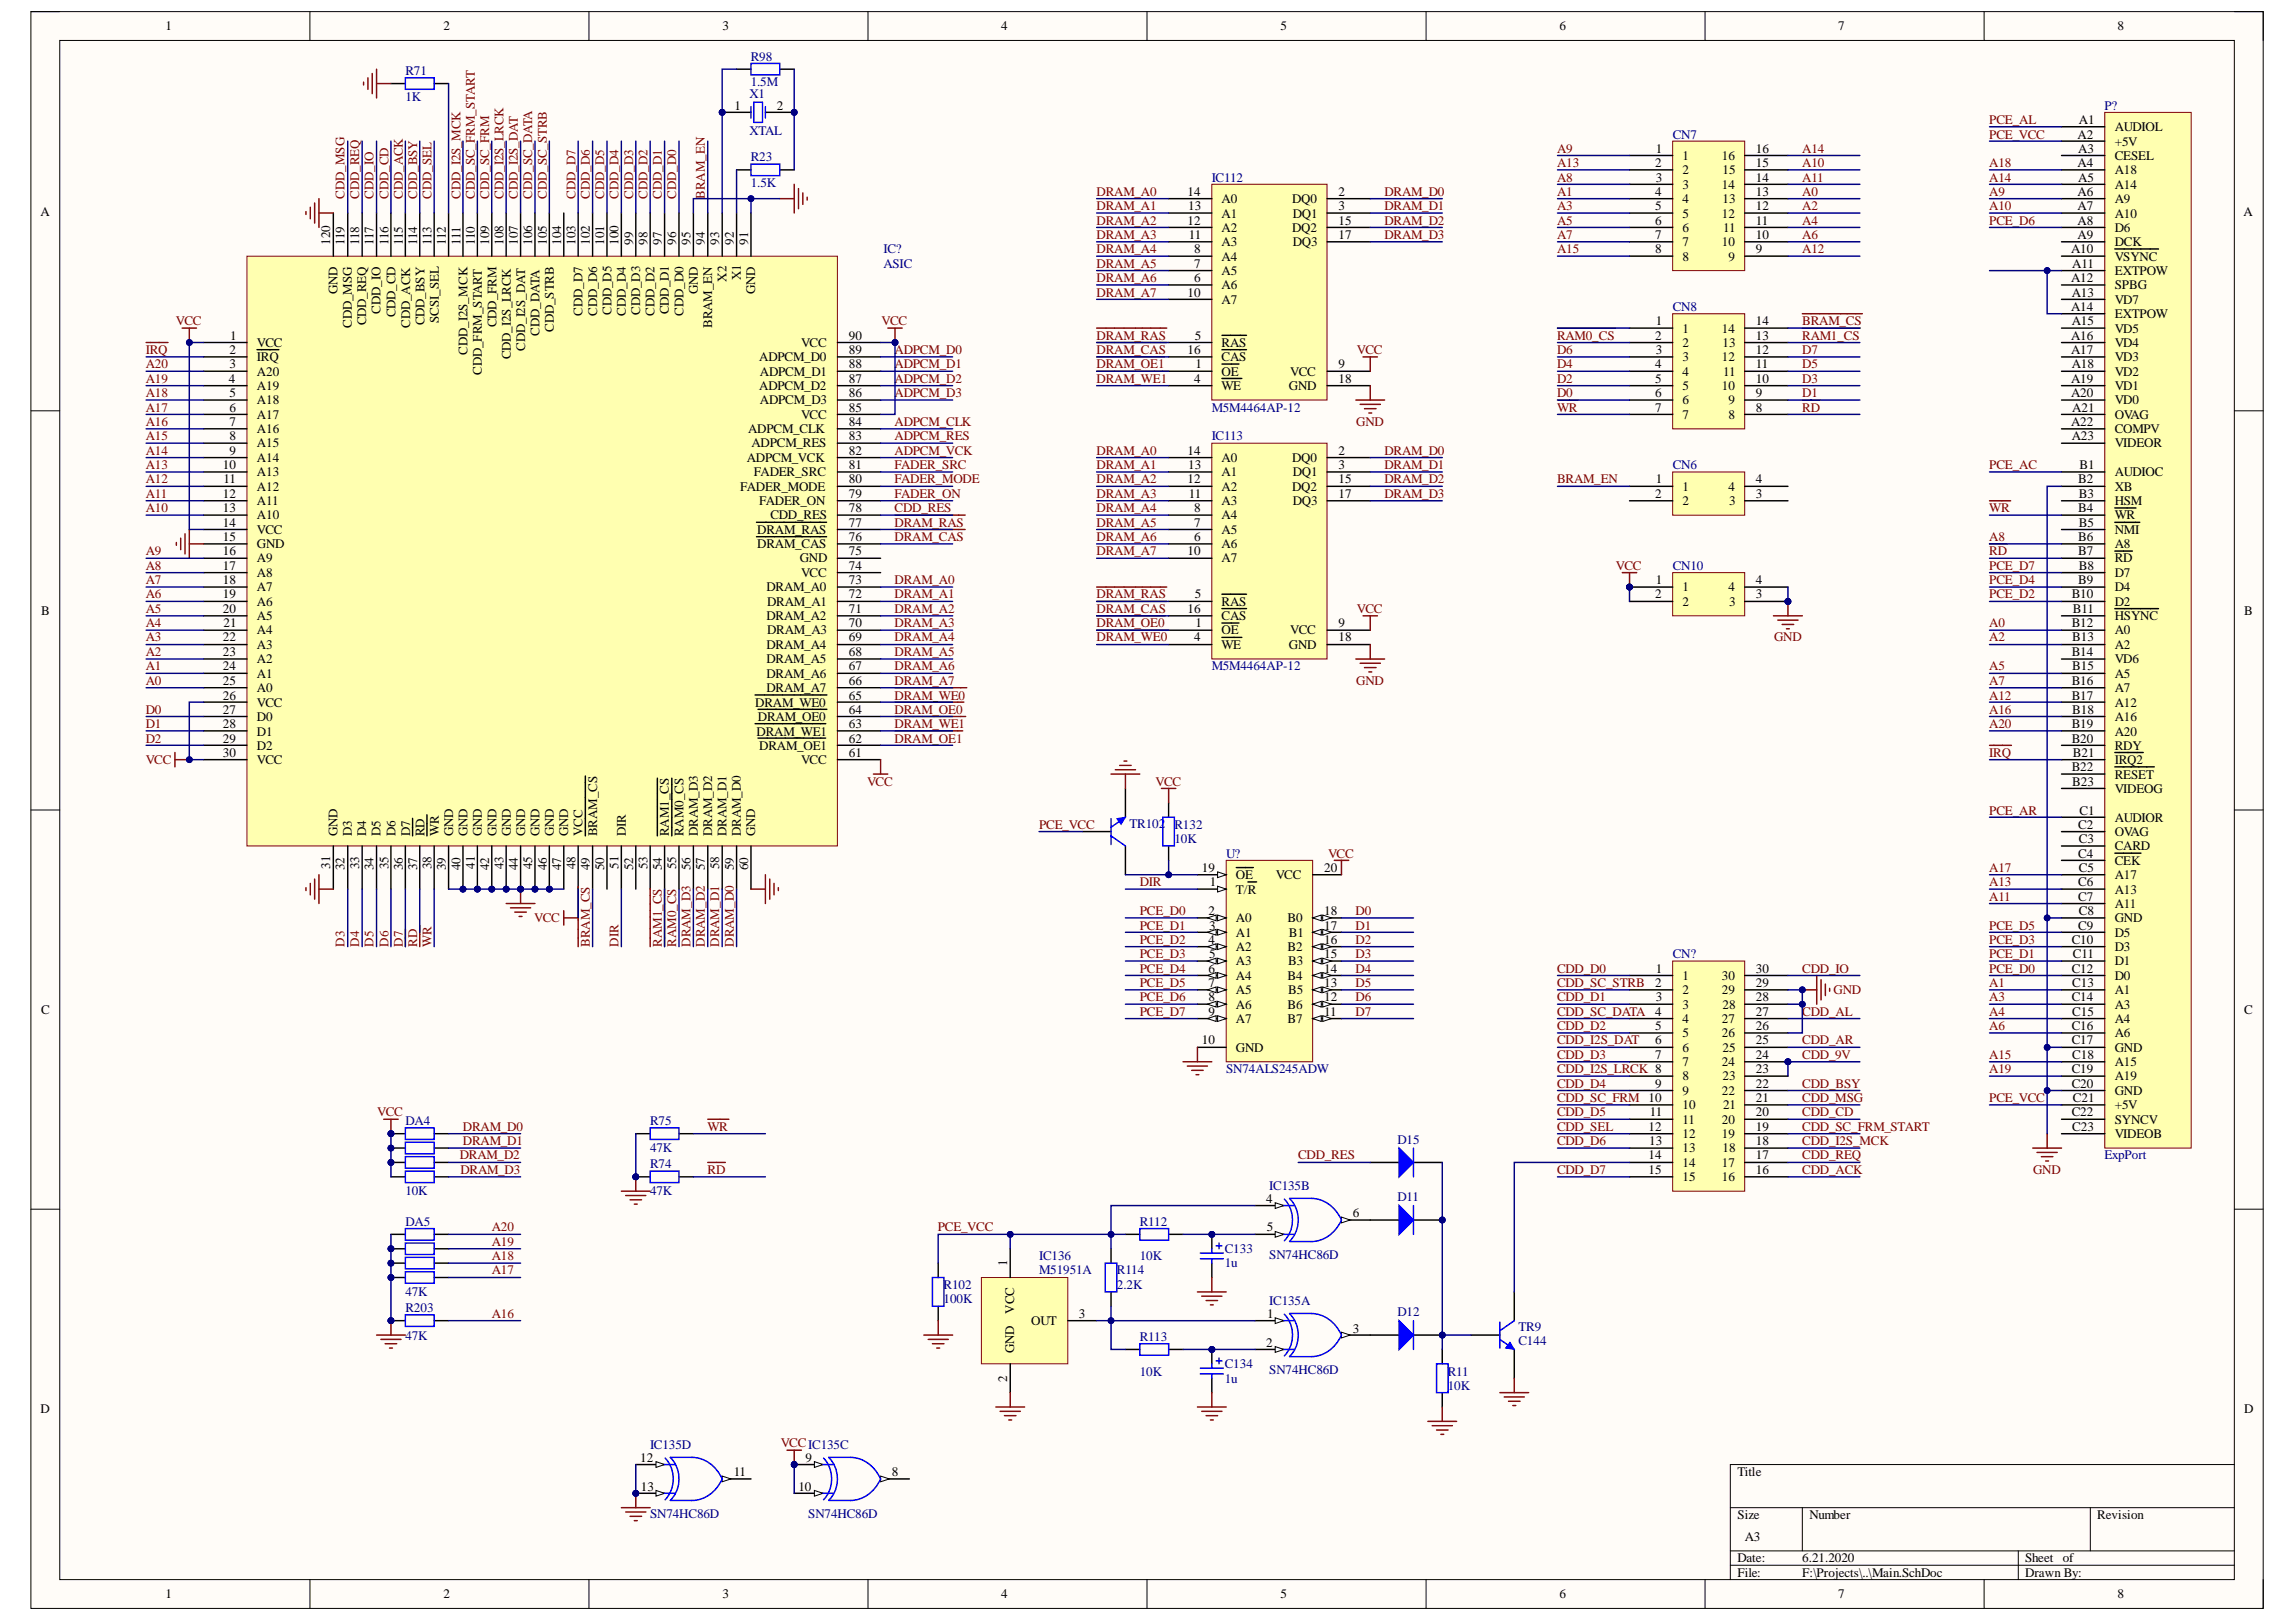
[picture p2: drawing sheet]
<svg xmlns="http://www.w3.org/2000/svg" width="297mm" height="210mm" viewBox="0 0 297 210" stroke-linecap="round" stroke-linejoin="round" font-family="sans-serif">
<defs><g id="words">
<g font-size="1.7">
<text x="21.4" y="3.9">1</text>
<text x="57.4" y="3.9">2</text>
<text x="93.5" y="3.9">3</text>
<text x="129.5" y="3.9">4</text>
<text x="165.6" y="3.9">5</text>
<text x="201.8" y="3.9">6</text>
<text x="237.8" y="3.9">7</text>
<text x="273.9" y="3.9">8</text>
<text x="95" y="14.2">1</text>
<text x="100.5" y="14.2">2</text>
<text x="268.8" y="17.9">A2</text>
<text x="268.9" y="16.1">A1</text>
<text x="273.6" y="17">AUDIOL</text>
<text x="214.1" y="21.6">2</text>
<text x="214.2" y="19.8">1</text>
<text x="214.2" y="23.5">3</text>
<text x="217.7" y="20.7">1</text>
<text x="217.7" y="22.6">2</text>
<text x="222.8" y="20.7">16</text>
<text x="222.8" y="22.6">15</text>
<text x="227.2" y="23.5">14</text>
<text x="227.2" y="21.6">15</text>
<text x="227.2" y="19.8">16</text>
<text x="268.8" y="21.6">A4</text>
<text x="268.9" y="19.8">A3</text>
<text x="268.9" y="23.5">A5</text>
<text x="273.6" y="18.9">+5V</text>
<text x="273.6" y="20.7">CESEL</text>
<text x="273.6" y="22.6">A18</text>
<text x="5.2" y="27.9">A</text>
<text x="153.6" y="29.1">12</text>
<text x="153.6" y="25.4">14</text>
<text x="153.7" y="27.2">13</text>
<text x="158" y="28.2">A1</text>
<text x="158" y="26.3">A0</text>
<text x="167.2" y="26.3">DQ0</text>
<text x="167.3" y="28.2">DQ1</text>
<text x="173.2" y="25.4">2</text>
<text x="173.2" y="27.2">3</text>
<text x="173.2" y="29.1">15</text>
<text x="214.1" y="25.4">4</text>
<text x="214.1" y="27.2">5</text>
<text x="214.1" y="29.1">6</text>
<text x="217.7" y="24.4">3</text>
<text x="217.7" y="26.3">4</text>
<text x="217.7" y="28.2">5</text>
<text x="222.8" y="28.2">12</text>
<text x="222.8" y="24.4">14</text>
<text x="222.8" y="26.3">13</text>
<text x="227.2" y="29.1">11</text>
<text x="227.2" y="27.2">12</text>
<text x="227.2" y="25.4">13</text>
<text x="268.8" y="25.4">A6</text>
<text x="268.8" y="27.2">A7</text>
<text x="268.8" y="29.1">A8</text>
<text x="273.6" y="24.4">A14</text>
<text x="273.6" y="26.3">A9</text>
<text x="273.6" y="28.2">A10</text>
<text x="290.3" y="27.9">A</text>
<text x="42.7" y="31.7" transform="rotate(-90 42.7 31.7)">120</text>
<text x="44.6" y="31.7" transform="rotate(-90 44.6 31.7)">119</text>
<text x="46.4" y="31.7" transform="rotate(-90 46.4 31.7)">118</text>
<text x="48.3" y="31.7" transform="rotate(-90 48.3 31.7)">117</text>
<text x="50.3" y="31.7" transform="rotate(-90 50.3 31.7)">116</text>
<text x="52.1" y="31.7" transform="rotate(-90 52.1 31.7)">115</text>
<text x="54" y="31.7" transform="rotate(-90 54 31.7)">114</text>
<text x="55.8" y="31.7" transform="rotate(-90 55.8 31.7)">113</text>
<text x="57.7" y="31.7" transform="rotate(-90 57.7 31.7)">112</text>
<text x="59.6" y="31.7" transform="rotate(-90 59.6 31.7)">111</text>
<text x="61.4" y="31.7" transform="rotate(-90 61.4 31.7)">110</text>
<text x="63.3" y="31.7" transform="rotate(-90 63.3 31.7)">109</text>
<text x="65.1" y="31.7" transform="rotate(-90 65.1 31.7)">108</text>
<text x="67" y="31.7" transform="rotate(-90 67 31.7)">107</text>
<text x="68.9" y="31.7" transform="rotate(-90 68.9 31.7)">106</text>
<text x="70.7" y="31.7" transform="rotate(-90 70.7 31.7)">105</text>
<text x="72.6" y="31.7" transform="rotate(-90 72.6 31.7)">104</text>
<text x="74.4" y="31.7" transform="rotate(-90 74.4 31.7)">103</text>
<text x="76.3" y="31.7" transform="rotate(-90 76.3 31.7)">102</text>
<text x="78.2" y="31.7" transform="rotate(-90 78.2 31.7)">101</text>
<text x="80" y="31.7" transform="rotate(-90 80 31.7)">100</text>
<text x="81.9" y="31.7" transform="rotate(-90 81.9 31.7)">99</text>
<text x="83.8" y="31.7" transform="rotate(-90 83.8 31.7)">98</text>
<text x="85.6" y="31.7" transform="rotate(-90 85.6 31.7)">97</text>
<text x="87.5" y="31.7" transform="rotate(-90 87.5 31.7)">96</text>
<text x="89.3" y="31.7" transform="rotate(-90 89.3 31.7)">95</text>
<text x="91.2" y="31.7" transform="rotate(-90 91.2 31.7)">94</text>
<text x="93.1" y="31.7" transform="rotate(-90 93.1 31.7)">93</text>
<text x="94.9" y="31.7" transform="rotate(-90 94.9 31.7)">92</text>
<text x="96.8" y="31.7" transform="rotate(-90 96.8 31.7)">91</text>
<text x="153.8" y="30.9">11</text>
<text x="154.5" y="34.7">7</text>
<text x="154.5" y="32.8">8</text>
<text x="158" y="35.6">A5</text>
<text x="158" y="33.7">A4</text>
<text x="158" y="31.9">A3</text>
<text x="158" y="30">A2</text>
<text x="167.2" y="30">DQ2</text>
<text x="167.3" y="31.9">DQ3</text>
<text x="173.2" y="30.9">17</text>
<text x="214.1" y="30.9">7</text>
<text x="214.1" y="32.8">8</text>
<text x="217.7" y="30">6</text>
<text x="217.7" y="31.9">7</text>
<text x="217.7" y="33.7">8</text>
<text x="222.8" y="31.9">10</text>
<text x="222.9" y="30">11</text>
<text x="223.6" y="33.7">9</text>
<text x="227.2" y="32.8">9</text>
<text x="227.2" y="30.9">10</text>
<text x="267.9" y="32.8">A10</text>
<text x="268.1" y="34.7">A11</text>
<text x="268.8" y="30.9">A9</text>
<text x="273.6" y="30">D6</text>
<text x="273.6" y="31.9">DCK</text>
<text x="273.6" y="33.7">VSYNC</text>
<text x="273.6" y="35.6">EXTPOW</text>
<text x="43.7" y="38" transform="rotate(-90 43.7 38)">GND</text>
<text x="49.2" y="40.6" transform="rotate(-90 49.2 40.6)">CDD_IO</text>
<text x="51.2" y="41.1" transform="rotate(-90 51.2 41.1)">CDD_CD</text>
<text x="56.8" y="41.8" transform="rotate(-90 56.8 41.8)">SCSI_SEL</text>
<text x="75.4" y="40.8" transform="rotate(-90 75.4 40.8)">CDD_D7</text>
<text x="77.2" y="40.8" transform="rotate(-90 77.2 40.8)">CDD_D6</text>
<text x="79.1" y="40.7" transform="rotate(-90 79.1 40.7)">CDD_D5</text>
<text x="81" y="40.8" transform="rotate(-90 81 40.8)">CDD_D4</text>
<text x="82.8" y="40.7" transform="rotate(-90 82.8 40.7)">CDD_D3</text>
<text x="84.7" y="40.8" transform="rotate(-90 84.7 40.8)">CDD_D2</text>
<text x="86.5" y="40.7" transform="rotate(-90 86.5 40.7)">CDD_D1</text>
<text x="88.4" y="40.8" transform="rotate(-90 88.4 40.8)">CDD_D0</text>
<text x="90.3" y="38" transform="rotate(-90 90.3 38)">GND</text>
<text x="94" y="36.4" transform="rotate(-90 94 36.4)">X2</text>
<text x="95.9" y="36.3" transform="rotate(-90 95.9 36.3)">X1</text>
<text x="97.7" y="38" transform="rotate(-90 97.7 38)">GND</text>
<text x="153.6" y="38.4">10</text>
<text x="154.5" y="36.5">6</text>
<text x="158" y="37.5">A6</text>
<text x="158" y="39.3">A7</text>
<text x="267.9" y="36.5">A12</text>
<text x="267.9" y="40.2">A14</text>
<text x="268" y="38.4">A13</text>
<text x="273.6" y="37.5">SPBG</text>
<text x="273.6" y="39.3">VD7</text>
<text x="273.6" y="41.2">EXTPOW</text>
<text x="29.7" y="45.8">2</text>
<text x="29.7" y="47.7">3</text>
<text x="29.8" y="44">1</text>
<text x="33.2" y="44.9">VCC</text>
<text x="33.2" y="46.7">IRQ</text>
<text x="45.5" y="42.4" transform="rotate(-90 45.5 42.4)">CDD_MSG</text>
<text x="47.4" y="42.1" transform="rotate(-90 47.4 42.1)">CDD_REQ</text>
<text x="53" y="42.4" transform="rotate(-90 53 42.4)">CDD_ACK</text>
<text x="54.9" y="42.1" transform="rotate(-90 54.9 42.1)">CDD_BSY</text>
<text x="60.5" y="45.9" transform="rotate(-90 60.5 45.9)">CDD_I2S_MCK</text>
<text x="64.2" y="42.4" transform="rotate(-90 64.2 42.4)">CDD_FRM</text>
<text x="66.1" y="46.5" transform="rotate(-90 66.1 46.5)">CDD_I2S_LRCK</text>
<text x="67.9" y="45.4" transform="rotate(-90 67.9 45.4)">CDD_I2S_DAT</text>
<text x="69.8" y="43.5" transform="rotate(-90 69.8 43.5)">CDD_DATA</text>
<text x="71.7" y="42.9" transform="rotate(-90 71.7 42.9)">CDD_STRB</text>
<text x="92.1" y="42.4" transform="rotate(-90 92.1 42.4)">BRAM_EN</text>
<text x="98.2" y="46.7">ADPCM_D0</text>
<text x="103.6" y="44.9">VCC</text>
<text x="109.8" y="47.7">88</text>
<text x="109.8" y="45.8">89</text>
<text x="109.8" y="44">90</text>
<text x="153.6" y="45.8">16</text>
<text x="154.6" y="44">5</text>
<text x="154.7" y="47.7">1</text>
<text x="158" y="44.9">RAS</text>
<text x="158" y="46.7">CAS</text>
<text x="173.2" y="47.7">9</text>
<text x="214.1" y="44">2</text>
<text x="214.1" y="47.7">4</text>
<text x="214.2" y="42.1">1</text>
<text x="214.2" y="45.8">3</text>
<text x="217.7" y="43">1</text>
<text x="217.7" y="44.9">2</text>
<text x="217.7" y="46.7">3</text>
<text x="222.8" y="46.7">12</text>
<text x="222.8" y="43">14</text>
<text x="222.8" y="44.9">13</text>
<text x="227.2" y="47.7">11</text>
<text x="227.2" y="45.8">12</text>
<text x="227.2" y="44">13</text>
<text x="227.2" y="42.1">14</text>
<text x="267.9" y="44">A16</text>
<text x="267.9" y="45.8">A17</text>
<text x="268" y="42.1">A15</text>
<text x="268" y="47.7">A18</text>
<text x="273.6" y="43">VD5</text>
<text x="273.6" y="44.9">VD4</text>
<text x="273.6" y="46.7">VD3</text>
<text x="29.6" y="49.5">4</text>
<text x="29.7" y="51.4">5</text>
<text x="29.7" y="53.3">6</text>
<text x="33.2" y="48.6">A20</text>
<text x="33.2" y="50.5">A19</text>
<text x="33.2" y="52.3">A18</text>
<text x="62.4" y="48.5" transform="rotate(-90 62.4 48.5)">CDD_FRM_START</text>
<text x="98.2" y="50.5">ADPCM_D2</text>
<text x="98.3" y="52.3">ADPCM_D3</text>
<text x="98.3" y="48.6">ADPCM_D1</text>
<text x="109.8" y="53.3">85</text>
<text x="109.8" y="51.4">86</text>
<text x="109.8" y="49.5">87</text>
<text x="154.5" y="49.5">4</text>
<text x="158" y="48.6">OE</text>
<text x="158" y="50.5">WE</text>
<text x="166.7" y="50.5">GND</text>
<text x="166.9" y="48.6">VCC</text>
<text x="173.2" y="49.5">18</text>
<text x="214.1" y="49.5">5</text>
<text x="214.1" y="51.4">6</text>
<text x="214.1" y="53.3">7</text>
<text x="217.7" y="48.6">4</text>
<text x="217.7" y="50.5">5</text>
<text x="217.7" y="52.3">6</text>
<text x="222.8" y="50.5">10</text>
<text x="222.9" y="48.6">11</text>
<text x="223.6" y="52.3">9</text>
<text x="227.2" y="53.3">8</text>
<text x="227.2" y="51.4">9</text>
<text x="227.2" y="49.5">10</text>
<text x="267.9" y="49.5">A19</text>
<text x="267.9" y="51.4">A20</text>
<text x="268.1" y="53.3">A21</text>
<text x="273.6" y="48.6">VD2</text>
<text x="273.6" y="50.5">VD1</text>
<text x="273.6" y="52.3">VD0</text>
<text x="29.7" y="55.1">7</text>
<text x="29.7" y="57">8</text>
<text x="29.7" y="58.8">9</text>
<text x="33.2" y="54.2">A17</text>
<text x="33.2" y="56">A16</text>
<text x="33.2" y="57.9">A15</text>
<text x="33.2" y="59.8">A14</text>
<text x="96.6" y="59.8">ADPCM_VCK</text>
<text x="96.8" y="56">ADPCM_CLK</text>
<text x="97.2" y="57.9">ADPCM_RES</text>
<text x="103.6" y="54.2">VCC</text>
<text x="109.8" y="58.8">82</text>
<text x="109.8" y="57">83</text>
<text x="109.8" y="55.1">84</text>
<text x="153.6" y="58.8">14</text>
<text x="158" y="59.8">A0</text>
<text x="167.2" y="59.8">DQ0</text>
<text x="173.2" y="58.8">2</text>
<text x="217.7" y="54.2">7</text>
<text x="223.6" y="54.2">8</text>
<text x="267.9" y="55.1">A22</text>
<text x="268" y="57">A23</text>
<text x="273.6" y="54.2">OVAG</text>
<text x="273.6" y="56">COMPV</text>
<text x="273.6" y="57.9">VIDEOR</text>
<text x="28.8" y="60.7">10</text>
<text x="28.8" y="64.4">12</text>
<text x="28.9" y="62.6">11</text>
<text x="33.2" y="61.6">A13</text>
<text x="33.2" y="63.5">A12</text>
<text x="33.2" y="65.3">A11</text>
<text x="95.8" y="63.5">FADER_MODE</text>
<text x="97.5" y="61.6">FADER_SRC</text>
<text x="98.2" y="65.3">FADER_ON</text>
<text x="109.8" y="64.4">79</text>
<text x="109.8" y="62.6">80</text>
<text x="109.8" y="60.7">81</text>
<text x="153.6" y="62.6">12</text>
<text x="153.7" y="60.7">13</text>
<text x="153.8" y="64.4">11</text>
<text x="158" y="65.3">A3</text>
<text x="158" y="63.5">A2</text>
<text x="158" y="61.6">A1</text>
<text x="167.2" y="63.5">DQ2</text>
<text x="167.3" y="61.6">DQ1</text>
<text x="167.3" y="65.3">DQ3</text>
<text x="173.2" y="60.7">3</text>
<text x="173.2" y="62.6">15</text>
<text x="173.2" y="64.4">17</text>
<text x="214.1" y="64.4">2</text>
<text x="214.2" y="62.6">1</text>
<text x="217.7" y="63.5">1</text>
<text x="217.7" y="65.3">2</text>
<text x="223.6" y="63.5">4</text>
<text x="223.7" y="65.3">3</text>
<text x="227.2" y="64.4">3</text>
<text x="227.2" y="62.6">4</text>
<text x="268.9" y="62.6">B2</text>
<text x="268.9" y="64.4">B3</text>
<text x="269" y="60.7">B1</text>
<text x="273.6" y="61.6">AUDIOC</text>
<text x="273.6" y="63.5">XB</text>
<text x="273.6" y="65.3">HSM</text>
<text x="28.8" y="66.3">13</text>
<text x="28.8" y="68.1">14</text>
<text x="28.8" y="70">15</text>
<text x="28.8" y="71.9">16</text>
<text x="33.2" y="67.2">A10</text>
<text x="33.2" y="69.1">VCC</text>
<text x="33.2" y="70.9">GND</text>
<text x="98" y="70.9">DRAM_CAS</text>
<text x="98" y="69.1">DRAM_RAS</text>
<text x="99.7" y="67.2">CDD_RES</text>
<text x="109.8" y="71.9">75</text>
<text x="109.8" y="70">76</text>
<text x="109.8" y="68.1">77</text>
<text x="109.8" y="66.3">78</text>
<text x="153.6" y="71.9">10</text>
<text x="154.5" y="70">6</text>
<text x="154.5" y="68.1">7</text>
<text x="154.5" y="66.3">8</text>
<text x="158" y="70.9">A6</text>
<text x="158" y="69.1">A5</text>
<text x="158" y="67.2">A4</text>
<text x="268.9" y="66.3">B4</text>
<text x="268.9" y="70">B6</text>
<text x="268.9" y="71.9">B7</text>
<text x="268.9" y="68.1">B5</text>
<text x="273.6" y="67.2">WR</text>
<text x="273.6" y="69.1">NMI</text>
<text x="273.6" y="70.9">A8</text>
<text x="28.8" y="73.7">17</text>
<text x="28.8" y="75.6">18</text>
<text x="28.8" y="77.4">19</text>
<text x="33.2" y="72.8">A9</text>
<text x="33.2" y="74.6">A8</text>
<text x="33.2" y="76.5">A7</text>
<text x="99.2" y="76.5">DRAM_A0</text>
<text x="103.5" y="72.8">GND</text>
<text x="103.6" y="74.6">VCC</text>
<text x="109.8" y="77.4">72</text>
<text x="109.8" y="75.6">73</text>
<text x="109.8" y="73.7">74</text>
<text x="154.6" y="77.4">5</text>
<text x="158" y="72.8">A7</text>
<text x="214.1" y="77.4">2</text>
<text x="214.2" y="75.6">1</text>
<text x="217.7" y="76.5">1</text>
<text x="223.6" y="76.5">4</text>
<text x="227.2" y="77.4">3</text>
<text x="227.2" y="75.6">4</text>
<text x="268" y="77.4">B10</text>
<text x="268.9" y="75.6">B9</text>
<text x="268.9" y="73.7">B8</text>
<text x="273.6" y="72.8">RD</text>
<text x="273.6" y="74.6">D7</text>
<text x="273.6" y="76.5">D4</text>
<text x="5.3" y="79.5">B</text>
<text x="28.8" y="79.3">20</text>
<text x="28.8" y="83">22</text>
<text x="28.9" y="81.2">21</text>
<text x="33.2" y="78.4">A6</text>
<text x="33.2" y="80.2">A5</text>
<text x="33.2" y="82.1">A4</text>
<text x="33.2" y="83.9">A3</text>
<text x="99.2" y="83.9">DRAM_A4</text>
<text x="99.2" y="80.2">DRAM_A2</text>
<text x="99.2" y="82.1">DRAM_A3</text>
<text x="99.2" y="78.4">DRAM_A1</text>
<text x="109.8" y="83">69</text>
<text x="109.8" y="81.2">70</text>
<text x="109.8" y="79.3">71</text>
<text x="153.6" y="79.3">16</text>
<text x="154.5" y="83">4</text>
<text x="154.7" y="81.2">1</text>
<text x="158" y="82.1">OE</text>
<text x="158" y="83.9">WE</text>
<text x="158" y="78.4">RAS</text>
<text x="158" y="80.2">CAS</text>
<text x="166.7" y="83.9">GND</text>
<text x="166.9" y="82.1">VCC</text>
<text x="173.2" y="81.2">9</text>
<text x="173.2" y="83">18</text>
<text x="217.7" y="78.4">2</text>
<text x="223.7" y="78.4">3</text>
<text x="268" y="81.2">B12</text>
<text x="268.1" y="83">B13</text>
<text x="268.2" y="79.3">B11</text>
<text x="273.6" y="78.4">D2</text>
<text x="273.6" y="80.2">HSYNC</text>
<text x="273.6" y="82.1">A0</text>
<text x="273.6" y="83.9">A2</text>
<text x="290.4" y="79.5">B</text>
<text x="28.8" y="84.9">23</text>
<text x="28.8" y="86.7">24</text>
<text x="28.8" y="88.7">25</text>
<text x="33.2" y="85.8">A2</text>
<text x="33.2" y="87.7">A1</text>
<text x="33.2" y="89.6">A0</text>
<text x="99.2" y="89.6">DRAM_A7</text>
<text x="99.2" y="87.7">DRAM_A6</text>
<text x="99.2" y="85.8">DRAM_A5</text>
<text x="109.8" y="88.7">66</text>
<text x="109.8" y="86.7">67</text>
<text x="109.8" y="84.9">68</text>
<text x="268" y="84.9">B14</text>
<text x="268" y="88.7">B16</text>
<text x="268.1" y="86.7">B15</text>
<text x="273.6" y="85.8">VD6</text>
<text x="273.6" y="87.7">A5</text>
<text x="273.6" y="89.6">A7</text>
<text x="28.8" y="90.5">26</text>
<text x="28.8" y="92.4">27</text>
<text x="28.8" y="94.3">28</text>
<text x="33.2" y="91.5">VCC</text>
<text x="33.2" y="93.3">D0</text>
<text x="33.2" y="95.2">D1</text>
<text x="97.7" y="91.5">DRAM_WE0</text>
<text x="97.9" y="95.2">DRAM_WE1</text>
<text x="98.1" y="93.3">DRAM_OE0</text>
<text x="109.8" y="94.3">63</text>
<text x="109.8" y="92.4">64</text>
<text x="109.8" y="90.5">65</text>
<text x="268" y="90.5">B17</text>
<text x="268" y="94.3">B19</text>
<text x="268.1" y="92.4">B18</text>
<text x="273.6" y="91.5">A12</text>
<text x="273.6" y="93.3">A16</text>
<text x="273.6" y="95.2">A20</text>
<text x="28.8" y="96.1">29</text>
<text x="28.8" y="98">30</text>
<text x="33.2" y="97">D2</text>
<text x="33.2" y="98.9">VCC</text>
<text x="98.2" y="97">DRAM_OE1</text>
<text x="103.6" y="98.9">VCC</text>
<text x="109.8" y="98">61</text>
<text x="109.8" y="96.1">62</text>
<text x="268" y="96.1">B20</text>
<text x="268" y="99.8">B22</text>
<text x="268.1" y="101.7">B23</text>
<text x="268.2" y="98">B21</text>
<text x="273.6" y="97">RDY</text>
<text x="273.6" y="98.9">IRQ2</text>
<text x="273.6" y="100.8">RESET</text>
<text x="268.9" y="107.3">C2</text>
<text x="269" y="105.4">C1</text>
<text x="273.6" y="102.6">VIDEOG</text>
<text x="273.6" y="106.3">AUDIOR</text>
<text x="42.7" y="112.4" transform="rotate(-90 42.7 112.4)">31</text>
<text x="43.7" y="108.2" transform="rotate(-90 43.7 108.2)">GND</text>
<text x="44.6" y="112.6" transform="rotate(-90 44.6 112.6)">32</text>
<text x="45.5" y="108.2" transform="rotate(-90 45.5 108.2)">D3</text>
<text x="46.4" y="112.5" transform="rotate(-90 46.4 112.5)">33</text>
<text x="47.4" y="108.2" transform="rotate(-90 47.4 108.2)">D4</text>
<text x="48.3" y="112.6" transform="rotate(-90 48.3 112.6)">34</text>
<text x="49.2" y="108.2" transform="rotate(-90 49.2 108.2)">D5</text>
<text x="50.3" y="112.5" transform="rotate(-90 50.3 112.5)">35</text>
<text x="51.2" y="108.2" transform="rotate(-90 51.2 108.2)">D6</text>
<text x="52.1" y="112.6" transform="rotate(-90 52.1 112.6)">36</text>
<text x="53" y="108.2" transform="rotate(-90 53 108.2)">D7</text>
<text x="54" y="112.6" transform="rotate(-90 54 112.6)">37</text>
<text x="54.9" y="108.2" transform="rotate(-90 54.9 108.2)">RD</text>
<text x="55.8" y="112.5" transform="rotate(-90 55.8 112.5)">38</text>
<text x="56.8" y="108.2" transform="rotate(-90 56.8 108.2)">WR</text>
<text x="57.7" y="112.6" transform="rotate(-90 57.7 112.6)">39</text>
<text x="58.6" y="108.2" transform="rotate(-90 58.6 108.2)">GND</text>
<text x="59.6" y="112.6" transform="rotate(-90 59.6 112.6)">40</text>
<text x="60.5" y="108.2" transform="rotate(-90 60.5 108.2)">GND</text>
<text x="61.4" y="112.4" transform="rotate(-90 61.4 112.4)">41</text>
<text x="62.4" y="108.2" transform="rotate(-90 62.4 108.2)">GND</text>
<text x="63.3" y="112.6" transform="rotate(-90 63.3 112.6)">42</text>
<text x="64.2" y="108.2" transform="rotate(-90 64.2 108.2)">GND</text>
<text x="65.1" y="112.5" transform="rotate(-90 65.1 112.5)">43</text>
<text x="66.1" y="108.2" transform="rotate(-90 66.1 108.2)">GND</text>
<text x="67" y="112.6" transform="rotate(-90 67 112.6)">44</text>
<text x="67.9" y="108.2" transform="rotate(-90 67.9 108.2)">GND</text>
<text x="68.9" y="112.5" transform="rotate(-90 68.9 112.5)">45</text>
<text x="69.8" y="108.2" transform="rotate(-90 69.8 108.2)">GND</text>
<text x="70.7" y="112.6" transform="rotate(-90 70.7 112.6)">46</text>
<text x="71.7" y="108.2" transform="rotate(-90 71.7 108.2)">GND</text>
<text x="72.6" y="112.6" transform="rotate(-90 72.6 112.6)">47</text>
<text x="73.5" y="108.2" transform="rotate(-90 73.5 108.2)">GND</text>
<text x="74.4" y="112.5" transform="rotate(-90 74.4 112.5)">48</text>
<text x="75.4" y="108.2" transform="rotate(-90 75.4 108.2)">VCC</text>
<text x="76.3" y="112.6" transform="rotate(-90 76.3 112.6)">49</text>
<text x="77.2" y="108.2" transform="rotate(-90 77.2 108.2)">BRAM_CS</text>
<text x="78.2" y="112.6" transform="rotate(-90 78.2 112.6)">50</text>
<text x="80" y="112.4" transform="rotate(-90 80 112.4)">51</text>
<text x="81" y="108.2" transform="rotate(-90 81 108.2)">DIR</text>
<text x="81.9" y="112.6" transform="rotate(-90 81.9 112.6)">52</text>
<text x="83.8" y="112.5" transform="rotate(-90 83.8 112.5)">53</text>
<text x="85.6" y="112.6" transform="rotate(-90 85.6 112.6)">54</text>
<text x="86.5" y="108.2" transform="rotate(-90 86.5 108.2)">RAM1_CS</text>
<text x="87.5" y="112.5" transform="rotate(-90 87.5 112.5)">55</text>
<text x="88.4" y="108.2" transform="rotate(-90 88.4 108.2)">RAM0_CS</text>
<text x="89.3" y="112.6" transform="rotate(-90 89.3 112.6)">56</text>
<text x="90.3" y="108.2" transform="rotate(-90 90.3 108.2)">DRAM_D3</text>
<text x="91.2" y="112.6" transform="rotate(-90 91.2 112.6)">57</text>
<text x="92.1" y="108.2" transform="rotate(-90 92.1 108.2)">DRAM_D2</text>
<text x="93.1" y="112.5" transform="rotate(-90 93.1 112.5)">58</text>
<text x="94" y="108.2" transform="rotate(-90 94 108.2)">DRAM_D1</text>
<text x="94.9" y="112.6" transform="rotate(-90 94.9 112.6)">59</text>
<text x="95.9" y="108.2" transform="rotate(-90 95.9 108.2)">DRAM_D0</text>
<text x="96.8" y="112.6" transform="rotate(-90 96.8 112.6)">60</text>
<text x="97.7" y="108.2" transform="rotate(-90 97.7 108.2)">GND</text>
<text x="155.5" y="112.9">19</text>
<text x="159.9" y="113.8">OE</text>
<text x="165.1" y="113.8">VCC</text>
<text x="171.3" y="112.9">20</text>
<text x="268.9" y="111">C4</text>
<text x="268.9" y="109.1">C3</text>
<text x="268.9" y="112.9">C5</text>
<text x="273.6" y="108.2">OVAG</text>
<text x="273.6" y="110.1">CARD</text>
<text x="273.6" y="111.9">CEK</text>
<text x="273.6" y="113.8">A17</text>
<text x="156.3" y="118.4">2</text>
<text x="156.5" y="114.7">1</text>
<text x="159.9" y="115.6">T/R</text>
<text x="159.9" y="119.4">A0</text>
<text x="166.6" y="119.4">B0</text>
<text x="171.3" y="118.4">18</text>
<text x="268.9" y="114.7">C6</text>
<text x="268.9" y="116.6">C7</text>
<text x="268.9" y="118.4">C8</text>
<text x="273.6" y="115.6">A13</text>
<text x="273.6" y="117.5">A11</text>
<text x="273.6" y="119.4">GND</text>
<text x="156.3" y="122.1">4</text>
<text x="156.3" y="125.9">6</text>
<text x="156.4" y="120.3">3</text>
<text x="156.4" y="124">5</text>
<text x="159.9" y="121.2">A1</text>
<text x="159.9" y="123.1">A2</text>
<text x="159.9" y="124.9">A3</text>
<text x="166.6" y="123.1">B2</text>
<text x="166.7" y="124.9">B3</text>
<text x="166.7" y="121.2">B1</text>
<text x="171.3" y="120.3">17</text>
<text x="171.3" y="122.1">16</text>
<text x="171.3" y="124">15</text>
<text x="171.3" y="125.9">14</text>
<text x="214.2" y="125.9">1</text>
<text x="227.2" y="125.9">30</text>
<text x="268" y="122.1">C10</text>
<text x="268" y="125.9">C12</text>
<text x="268.2" y="124">C11</text>
<text x="268.9" y="120.3">C9</text>
<text x="273.6" y="121.2">D5</text>
<text x="273.6" y="123.1">D3</text>
<text x="273.6" y="124.9">D1</text>
<text x="5.3" y="131.2">C</text>
<text x="156.3" y="127.7">7</text>
<text x="156.3" y="129.6">8</text>
<text x="156.3" y="131.4">9</text>
<text x="159.9" y="126.8">A4</text>
<text x="159.9" y="128.7">A5</text>
<text x="159.9" y="130.5">A6</text>
<text x="166.6" y="126.8">B4</text>
<text x="166.6" y="130.5">B6</text>
<text x="166.7" y="128.7">B5</text>
<text x="171.3" y="127.7">13</text>
<text x="171.3" y="129.6">12</text>
<text x="171.3" y="131.4">11</text>
<text x="214.1" y="127.7">2</text>
<text x="214.1" y="131.4">4</text>
<text x="214.2" y="129.6">3</text>
<text x="217.7" y="126.8">1</text>
<text x="217.7" y="128.7">2</text>
<text x="217.7" y="130.5">3</text>
<text x="222.8" y="128.7">29</text>
<text x="222.8" y="126.8">30</text>
<text x="222.8" y="130.5">28</text>
<text x="227.2" y="131.4">27</text>
<text x="227.2" y="129.6">28</text>
<text x="227.2" y="127.7">29</text>
<text x="268" y="129.6">C14</text>
<text x="268.1" y="127.7">C13</text>
<text x="268.1" y="131.4">C15</text>
<text x="273.6" y="126.8">D0</text>
<text x="273.6" y="128.7">A1</text>
<text x="273.6" y="130.5">A3</text>
<text x="290.4" y="131.2">C</text>
<text x="155.5" y="135.2">10</text>
<text x="159.9" y="132.4">A7</text>
<text x="159.9" y="136.1">GND</text>
<text x="166.6" y="132.4">B7</text>
<text x="214.1" y="133.3">5</text>
<text x="214.1" y="135.2">6</text>
<text x="214.1" y="137">7</text>
<text x="217.7" y="132.4">4</text>
<text x="217.7" y="134.2">5</text>
<text x="217.7" y="136.1">6</text>
<text x="217.7" y="138">7</text>
<text x="222.8" y="138">24</text>
<text x="222.8" y="134.2">26</text>
<text x="222.8" y="132.4">27</text>
<text x="222.8" y="136.1">25</text>
<text x="227.2" y="137">24</text>
<text x="227.2" y="135.2">25</text>
<text x="227.2" y="133.3">26</text>
<text x="268" y="133.3">C16</text>
<text x="268" y="135.2">C17</text>
<text x="268.1" y="137">C18</text>
<text x="273.6" y="132.4">A4</text>
<text x="273.6" y="134.2">A6</text>
<text x="273.6" y="136.1">GND</text>
<text x="273.6" y="138">A15</text>
<text x="214.1" y="140.7">9</text>
<text x="217.7" y="139.8">8</text>
<text x="217.7" y="141.7">9</text>
<text x="217.7" y="143.5">10</text>
<text x="222.8" y="141.7">22</text>
<text x="222.8" y="139.8">23</text>
<text x="222.9" y="143.5">21</text>
<text x="227.2" y="142.6">21</text>
<text x="227.2" y="140.7">22</text>
<text x="227.2" y="138.9">23</text>
<text x="268" y="138.9">C19</text>
<text x="268" y="140.7">C20</text>
<text x="268.2" y="142.6">C21</text>
<text x="273.6" y="139.8">A19</text>
<text x="273.6" y="141.7">GND</text>
<text x="273.6" y="143.5">+5V</text>
<text x="213.3" y="146.3">12</text>
<text x="213.4" y="148.2">13</text>
<text x="213.4" y="144.5">11</text>
<text x="217.7" y="145.4">11</text>
<text x="217.7" y="147.3">12</text>
<text x="217.7" y="149.1">13</text>
<text x="222.8" y="147.3">19</text>
<text x="222.8" y="145.4">20</text>
<text x="222.8" y="149.1">18</text>
<text x="227.2" y="148.2">18</text>
<text x="227.2" y="146.3">19</text>
<text x="227.2" y="144.5">20</text>
<text x="268" y="144.5">C22</text>
<text x="268.1" y="146.3">C23</text>
<text x="273.6" y="145.4">SYNCV</text>
<text x="273.6" y="147.3">VIDEOB</text>
<text x="163.8" y="155.6">4</text>
<text x="213.3" y="150">14</text>
<text x="213.3" y="151.9">15</text>
<text x="217.7" y="151">14</text>
<text x="217.7" y="152.8">15</text>
<text x="222.8" y="152.8">16</text>
<text x="222.8" y="151">17</text>
<text x="227.2" y="151.9">16</text>
<text x="227.2" y="150">17</text>
<text x="163.9" y="159.3">5</text>
<text x="175" y="157.5">6</text>
<text x="130.3" y="163.8" transform="rotate(-90 130.3 163.8)">1</text>
<text x="131.2" y="170" transform="rotate(-90 131.2 170)">VCC</text>
<text x="133.4" y="171.5">OUT</text>
<text x="139.6" y="170.6">3</text>
<text x="164" y="170.6">1</text>
<text x="175" y="172.4">3</text>
<text x="130.3" y="178.8" transform="rotate(-90 130.3 178.8)">2</text>
<text x="131.2" y="175.1" transform="rotate(-90 131.2 175.1)">GND</text>
<text x="163.8" y="174.3">2</text>
<text x="5.2" y="182.8">D</text>
<text x="290.4" y="182.8">D</text>
<text x="82.8" y="189.2">12</text>
<text x="94.9" y="191">11</text>
<text x="104.2" y="189.2">9</text>
<text x="115.4" y="191">8</text>
<text x="224.8" y="191">Title</text>
<text x="82.9" y="192.9">13</text>
<text x="103.3" y="192.9">10</text>
<text x="224.8" y="196.6">Size</text>
<text x="234.1" y="196.6">Number</text>
<text x="271.3" y="196.6">Revision</text>
<text x="224.8" y="202.2">Date:</text>
<text x="225.7" y="199.4">A3</text>
<text x="233.2" y="202.2">6.21.2020</text>
<text x="262" y="202.2">Sheet</text>
<text x="266.9" y="202.2">of</text>
<text x="21.4" y="206.8">1</text>
<text x="57.4" y="206.8">2</text>
<text x="93.5" y="206.8">3</text>
<text x="129.5" y="206.8">4</text>
<text x="165.6" y="206.8">5</text>
<text x="201.8" y="206.8">6</text>
<text x="224.8" y="204.1">File:</text>
<text x="233.2" y="204.1">F:\Projects\..\Main.SchDoc</text>
<text x="237.8" y="206.8">7</text>
<text x="262" y="204.1">Drawn By:</text>
<text x="273.9" y="206.8">8</text>
</g>
<g font-size="1.7" fill="#000080">
<text x="52.5" y="9.7">R71</text>
<text x="97.1" y="11.2">1.5M</text>
<text x="97.1" y="7.9">R98</text>
<text x="52.5" y="13">1K</text>
<text x="97" y="12.7">X1</text>
<text x="97" y="17.5">XTAL</text>
<text x="216.4" y="17.9">CN7</text>
<text x="272.2" y="14.2">P?</text>
<text x="97.1" y="20.9">R23</text>
<text x="156.8" y="23.5">IC112</text>
<text x="97.1" y="24.3">1.5K</text>
<text x="114.3" y="32.8">IC?</text>
<text x="114.3" y="34.7">ASIC</text>
<text x="216.4" y="40.2">CN8</text>
<text x="156.8" y="53.3">M5M4464AP-12</text>
<text x="156.8" y="57">IC113</text>
<text x="216.4" y="60.7">CN6</text>
<text x="216.4" y="73.7">CN10</text>
<text x="156.8" y="86.7">M5M4464AP-12</text>
<text x="146.1" y="107.1">TR102</text>
<text x="151.9" y="107.3">R132</text>
<text x="151.9" y="109.1">10K</text>
<text x="158.6" y="111">U?</text>
<text x="216.4" y="124">CN?</text>
<text x="158.6" y="138.9">SN74ALS245ADW</text>
<text x="52.5" y="145.6">DA4</text>
<text x="84.1" y="149.1">47K</text>
<text x="84.1" y="145.6">R75</text>
<text x="180.8" y="148">D15</text>
<text x="52.5" y="154.7">10K</text>
<text x="84.1" y="154.7">47K</text>
<text x="84.1" y="151.1">R74</text>
<text x="164.2" y="154">IC135B</text>
<text x="180.8" y="155.5">D11</text>
<text x="272.2" y="150">ExpPort</text>
<text x="52.5" y="158.7">DA5</text>
<text x="147.5" y="158.7">R112</text>
<text x="52.5" y="167.7">47K</text>
<text x="122.1" y="166.8">R102</text>
<text x="134.4" y="163.1">IC136</text>
<text x="134.4" y="164.9">M51951A</text>
<text x="144.5" y="166.8">2.2K</text>
<text x="144.5" y="164.9">R114</text>
<text x="147.5" y="163.1">10K</text>
<text x="158.5" y="164">1u</text>
<text x="158.5" y="162.1">C133</text>
<text x="164.2" y="162.9">SN74HC86D</text>
<text x="52.5" y="173.4">47K</text>
<text x="52.5" y="169.8">R203</text>
<text x="122.1" y="168.6">100K</text>
<text x="147.5" y="173.5">R113</text>
<text x="164.2" y="168.9">IC135A</text>
<text x="180.8" y="170.3">D12</text>
<text x="196.4" y="172.2">TR9</text>
<text x="147.5" y="178">10K</text>
<text x="158.5" y="179">1u</text>
<text x="158.5" y="177.1">C134</text>
<text x="164.2" y="177.8">SN74HC86D</text>
<text x="187.3" y="179.9">10K</text>
<text x="187.3" y="178">R11</text>
<text x="196.4" y="174">C144</text>
<text x="84.1" y="187.5">IC135D</text>
<text x="84.1" y="196.4">SN74HC86D</text>
<text x="104.6" y="196.4">SN74HC86D</text>
</g>
<g font-size="1.7" fill="#800000">
<text x="257.4" y="17.9">PCE_VCC</text>
<text x="257.4" y="16.1">PCE_AL</text>
<text x="201.4" y="19.8">A9</text>
<text x="201.4" y="23.5">A8</text>
<text x="201.4" y="21.6">A13</text>
<text x="233.2" y="21.6">A10</text>
<text x="233.2" y="23.5">A11</text>
<text x="233.2" y="19.8">A14</text>
<text x="257.4" y="21.6">A18</text>
<text x="257.4" y="23.5">A14</text>
<text x="44.6" y="25.7" transform="rotate(-90 44.6 25.7)">CDD_MSG</text>
<text x="46.4" y="25.7" transform="rotate(-90 46.4 25.7)">CDD_REQ</text>
<text x="48.3" y="25.7" transform="rotate(-90 48.3 25.7)">CDD_IO</text>
<text x="50.3" y="25.7" transform="rotate(-90 50.3 25.7)">CDD_CD</text>
<text x="52.1" y="25.7" transform="rotate(-90 52.1 25.7)">CDD_ACK</text>
<text x="54" y="25.7" transform="rotate(-90 54 25.7)">CDD_BSY</text>
<text x="55.8" y="25.7" transform="rotate(-90 55.8 25.7)">CDD_SEL</text>
<text x="59.6" y="25.7" transform="rotate(-90 59.6 25.7)">CDD_I2S_MCK</text>
<text x="61.4" y="25.7" transform="rotate(-90 61.4 25.7)">CDD_SC_FRM_START</text>
<text x="63.3" y="25.7" transform="rotate(-90 63.3 25.7)">CDD_SC_FRM</text>
<text x="65.1" y="25.7" transform="rotate(-90 65.1 25.7)">CDD_I2S_LRCK</text>
<text x="67" y="25.7" transform="rotate(-90 67 25.7)">CDD_I2S_DAT</text>
<text x="68.9" y="25.7" transform="rotate(-90 68.9 25.7)">CDD_SC_DATA</text>
<text x="70.7" y="25.7" transform="rotate(-90 70.7 25.7)">CDD_SC_STRB</text>
<text x="74.4" y="25.7" transform="rotate(-90 74.4 25.7)">CDD_D7</text>
<text x="76.3" y="25.7" transform="rotate(-90 76.3 25.7)">CDD_D6</text>
<text x="78.2" y="25.7" transform="rotate(-90 78.2 25.7)">CDD_D5</text>
<text x="80" y="25.7" transform="rotate(-90 80 25.7)">CDD_D4</text>
<text x="81.9" y="25.7" transform="rotate(-90 81.9 25.7)">CDD_D3</text>
<text x="83.8" y="25.7" transform="rotate(-90 83.8 25.7)">CDD_D2</text>
<text x="85.6" y="25.7" transform="rotate(-90 85.6 25.7)">CDD_D1</text>
<text x="87.5" y="25.7" transform="rotate(-90 87.5 25.7)">CDD_D0</text>
<text x="91.2" y="25.7" transform="rotate(-90 91.2 25.7)">BRAM_EN</text>
<text x="141.9" y="25.4">DRAM_A0</text>
<text x="141.9" y="27.2">DRAM_A1</text>
<text x="141.9" y="29.1">DRAM_A2</text>
<text x="179.1" y="29.1">DRAM_D2</text>
<text x="179.1" y="27.2">DRAM_D1</text>
<text x="179.1" y="25.4">DRAM_D0</text>
<text x="201.4" y="29.1">A5</text>
<text x="201.4" y="27.2">A3</text>
<text x="201.4" y="25.4">A1</text>
<text x="233.2" y="25.4">A0</text>
<text x="233.2" y="27.2">A2</text>
<text x="233.2" y="29.1">A4</text>
<text x="257.4" y="27.2">A10</text>
<text x="257.4" y="25.4">A9</text>
<text x="257.4" y="29.1">PCE_D6</text>
<text x="141.9" y="30.9">DRAM_A3</text>
<text x="141.9" y="32.8">DRAM_A4</text>
<text x="141.9" y="34.7">DRAM_A5</text>
<text x="179.1" y="30.9">DRAM_D3</text>
<text x="201.4" y="30.9">A7</text>
<text x="201.4" y="32.8">A15</text>
<text x="233.2" y="32.8">A12</text>
<text x="233.2" y="30.9">A6</text>
<text x="141.9" y="36.5">DRAM_A6</text>
<text x="141.9" y="38.4">DRAM_A7</text>
<text x="18.9" y="47.7">A20</text>
<text x="18.9" y="45.8">IRQ</text>
<text x="22.8" y="42.1">VCC</text>
<text x="114" y="42.1">VCC</text>
<text x="115.7" y="45.8">ADPCM_D0</text>
<text x="115.7" y="47.7">ADPCM_D1</text>
<text x="141.9" y="47.7">DRAM_OE1</text>
<text x="141.9" y="44">DRAM_RAS</text>
<text x="141.9" y="45.8">DRAM_CAS</text>
<text x="175.5" y="45.8">VCC</text>
<text x="201.4" y="47.7">D4</text>
<text x="201.4" y="45.8">D6</text>
<text x="201.4" y="44">RAM0_CS</text>
<text x="233.2" y="47.7">D5</text>
<text x="233.2" y="45.8">D7</text>
<text x="233.2" y="44">RAM1_CS</text>
<text x="233.2" y="42.1">BRAM_CS</text>
<text x="18.9" y="51.4">A18</text>
<text x="18.9" y="53.3">A17</text>
<text x="18.9" y="49.5">A19</text>
<text x="115.7" y="49.5">ADPCM_D2</text>
<text x="115.7" y="51.4">ADPCM_D3</text>
<text x="141.9" y="49.5">DRAM_WE1</text>
<text x="201.4" y="51.4">D0</text>
<text x="201.4" y="49.5">D2</text>
<text x="201.4" y="53.3">WR</text>
<text x="233.2" y="51.4">D1</text>
<text x="233.2" y="49.5">D3</text>
<text x="233.2" y="53.3">RD</text>
<text x="18.9" y="58.8">A14</text>
<text x="18.9" y="55.1">A16</text>
<text x="18.9" y="57">A15</text>
<text x="115.7" y="58.8">ADPCM_VCK</text>
<text x="115.7" y="57">ADPCM_RES</text>
<text x="115.7" y="55.1">ADPCM_CLK</text>
<text x="141.9" y="58.8">DRAM_A0</text>
<text x="175.5" y="55.1">GND</text>
<text x="179.1" y="58.8">DRAM_D0</text>
<text x="18.9" y="62.6">A12</text>
<text x="18.9" y="60.7">A13</text>
<text x="18.9" y="64.4">A11</text>
<text x="115.7" y="64.4">FADER_ON</text>
<text x="115.7" y="62.6">FADER_MODE</text>
<text x="115.7" y="60.7">FADER_SRC</text>
<text x="141.9" y="60.7">DRAM_A1</text>
<text x="141.9" y="62.6">DRAM_A2</text>
<text x="141.9" y="64.4">DRAM_A3</text>
<text x="179.1" y="64.4">DRAM_D3</text>
<text x="179.1" y="62.6">DRAM_D2</text>
<text x="179.1" y="60.7">DRAM_D1</text>
<text x="201.4" y="62.6">BRAM_EN</text>
<text x="257.4" y="60.7">PCE_AC</text>
<text x="18.9" y="66.3">A10</text>
<text x="18.9" y="71.9">A9</text>
<text x="115.7" y="68.1">DRAM_RAS</text>
<text x="115.7" y="70">DRAM_CAS</text>
<text x="115.7" y="66.3">CDD_RES</text>
<text x="141.9" y="66.3">DRAM_A4</text>
<text x="141.9" y="68.1">DRAM_A5</text>
<text x="141.9" y="70">DRAM_A6</text>
<text x="141.9" y="71.9">DRAM_A7</text>
<text x="257.4" y="70">A8</text>
<text x="257.4" y="71.9">RD</text>
<text x="257.4" y="66.3">WR</text>
<text x="18.9" y="73.7">A8</text>
<text x="18.9" y="75.6">A7</text>
<text x="18.9" y="77.4">A6</text>
<text x="115.7" y="75.6">DRAM_A0</text>
<text x="115.7" y="77.4">DRAM_A1</text>
<text x="141.9" y="77.4">DRAM_RAS</text>
<text x="209.1" y="73.7">VCC</text>
<text x="257.4" y="73.7">PCE_D7</text>
<text x="257.4" y="75.6">PCE_D4</text>
<text x="257.4" y="77.4">PCE_D2</text>
<text x="18.9" y="79.3">A5</text>
<text x="18.9" y="81.2">A4</text>
<text x="18.9" y="83">A3</text>
<text x="115.7" y="79.3">DRAM_A2</text>
<text x="115.7" y="81.2">DRAM_A3</text>
<text x="115.7" y="83">DRAM_A4</text>
<text x="141.9" y="83">DRAM_WE0</text>
<text x="141.9" y="81.2">DRAM_OE0</text>
<text x="141.9" y="79.3">DRAM_CAS</text>
<text x="175.5" y="79.3">VCC</text>
<text x="229.5" y="83">GND</text>
<text x="257.4" y="81.2">A0</text>
<text x="257.4" y="83">A2</text>
<text x="18.9" y="88.7">A0</text>
<text x="18.9" y="84.9">A2</text>
<text x="18.9" y="86.7">A1</text>
<text x="115.7" y="84.9">DRAM_A5</text>
<text x="115.7" y="86.7">DRAM_A6</text>
<text x="115.7" y="88.7">DRAM_A7</text>
<text x="175.5" y="88.7">GND</text>
<text x="257.4" y="86.7">A5</text>
<text x="257.4" y="88.7">A7</text>
<text x="18.9" y="92.4">D0</text>
<text x="18.9" y="94.3">D1</text>
<text x="115.7" y="90.5">DRAM_WE0</text>
<text x="115.7" y="92.4">DRAM_OE0</text>
<text x="115.7" y="94.3">DRAM_WE1</text>
<text x="257.4" y="90.5">A12</text>
<text x="257.4" y="92.4">A16</text>
<text x="257.4" y="94.3">A20</text>
<text x="18.9" y="96.1">D2</text>
<text x="18.9" y="98.9">VCC</text>
<text x="112.2" y="101.7">VCC</text>
<text x="115.7" y="96.1">DRAM_OE1</text>
<text x="149.5" y="101.7">VCC</text>
<text x="257.4" y="98">IRQ</text>
<text x="134.4" y="107.3">PCE_VCC</text>
<text x="257.4" y="105.4">PCE_AR</text>
<text x="171.8" y="111">VCC</text>
<text x="257.4" y="112.9">A17</text>
<text x="69.1" y="119.4">VCC</text>
<text x="147.5" y="118.4">PCE_D0</text>
<text x="147.5" y="114.7">DIR</text>
<text x="175.4" y="118.4">D0</text>
<text x="257.4" y="114.7">A13</text>
<text x="257.4" y="116.6">A11</text>
<text x="44.6" y="122.5" transform="rotate(-90 44.6 122.5)">D3</text>
<text x="46.4" y="122.5" transform="rotate(-90 46.4 122.5)">D4</text>
<text x="48.3" y="122.5" transform="rotate(-90 48.3 122.5)">D5</text>
<text x="50.3" y="122.5" transform="rotate(-90 50.3 122.5)">D6</text>
<text x="52.1" y="122.5" transform="rotate(-90 52.1 122.5)">D7</text>
<text x="54" y="122.5" transform="rotate(-90 54 122.5)">RD</text>
<text x="55.8" y="122.5" transform="rotate(-90 55.8 122.5)">WR</text>
<text x="76.3" y="122.5" transform="rotate(-90 76.3 122.5)">BRAM_CS</text>
<text x="80" y="122.5" transform="rotate(-90 80 122.5)">DIR</text>
<text x="85.6" y="122.5" transform="rotate(-90 85.6 122.5)">RAM1_CS</text>
<text x="87.5" y="122.5" transform="rotate(-90 87.5 122.5)">RAM0_CS</text>
<text x="89.3" y="122.5" transform="rotate(-90 89.3 122.5)">DRAM_D3</text>
<text x="91.2" y="122.5" transform="rotate(-90 91.2 122.5)">DRAM_D2</text>
<text x="93.1" y="122.5" transform="rotate(-90 93.1 122.5)">DRAM_D1</text>
<text x="94.9" y="122.5" transform="rotate(-90 94.9 122.5)">DRAM_D0</text>
<text x="147.5" y="120.3">PCE_D1</text>
<text x="147.5" y="124">PCE_D3</text>
<text x="147.5" y="125.9">PCE_D4</text>
<text x="147.5" y="122.1">PCE_D2</text>
<text x="175.4" y="120.3">D1</text>
<text x="175.4" y="122.1">D2</text>
<text x="175.4" y="124">D3</text>
<text x="175.4" y="125.9">D4</text>
<text x="201.4" y="125.9">CDD_D0</text>
<text x="233.2" y="125.9">CDD_IO</text>
<text x="257.4" y="120.3">PCE_D5</text>
<text x="257.4" y="124">PCE_D1</text>
<text x="257.4" y="122.1">PCE_D3</text>
<text x="257.4" y="125.9">PCE_D0</text>
<text x="147.5" y="127.7">PCE_D5</text>
<text x="147.5" y="131.4">PCE_D7</text>
<text x="147.5" y="129.6">PCE_D6</text>
<text x="175.4" y="127.7">D5</text>
<text x="175.4" y="129.6">D6</text>
<text x="175.4" y="131.4">D7</text>
<text x="201.4" y="129.6">CDD_D1</text>
<text x="201.4" y="127.7">CDD_SC_STRB</text>
<text x="201.4" y="131.4">CDD_SC_DATA</text>
<text x="233.2" y="131.4">CDD_AL</text>
<text x="237.2" y="128.7">GND</text>
<text x="257.4" y="127.7">A1</text>
<text x="257.4" y="131.4">A4</text>
<text x="257.4" y="129.6">A3</text>
<text x="201.4" y="133.3">CDD_D2</text>
<text x="201.4" y="137">CDD_D3</text>
<text x="201.4" y="135.2">CDD_I2S_DAT</text>
<text x="233.2" y="135.2">CDD_AR</text>
<text x="233.2" y="137">CDD_9V</text>
<text x="257.4" y="133.3">A6</text>
<text x="257.4" y="137">A15</text>
<text x="201.4" y="140.7">CDD_D4</text>
<text x="201.4" y="138.9">CDD_I2S_LRCK 8</text>
<text x="201.4" y="142.6">CDD_SC_FRM 10</text>
<text x="233.2" y="142.6">CDD_MSG</text>
<text x="233.2" y="140.7">CDD_BSY</text>
<text x="257.4" y="138.9">A19</text>
<text x="257.4" y="142.6">PCE_VCC</text>
<text x="48.8" y="144.5">VCC</text>
<text x="59.9" y="148.2">DRAM_D1</text>
<text x="59.9" y="146.3">DRAM_D0</text>
<text x="91.5" y="146.3">WR</text>
<text x="201.4" y="146.3">CDD_SEL</text>
<text x="201.4" y="144.5">CDD_D5</text>
<text x="201.4" y="148.2">CDD_D6</text>
<text x="233.2" y="148.2">CDD_I2S_MCK</text>
<text x="233.2" y="146.3">CDD_SC_FRM_START</text>
<text x="233.2" y="144.5">CDD_CD</text>
<text x="59.5" y="150">DRAM_D2</text>
<text x="59.6" y="151.9">DRAM_D3</text>
<text x="91.5" y="151.9">RD</text>
<text x="167.9" y="150">CDD_RES</text>
<text x="201.4" y="151.9">CDD_D7</text>
<text x="233.2" y="151.9">CDD_ACK</text>
<text x="233.2" y="150">CDD_REQ</text>
<text x="263" y="151.9">GND</text>
<text x="63.6" y="159.3">A20</text>
<text x="63.6" y="161.2">A19</text>
<text x="121.3" y="159.3">PCE_VCC</text>
<text x="63.6" y="163.1">A18</text>
<text x="63.6" y="164.9">A17</text>
<text x="63.6" y="170.6">A16</text>
<text x="101" y="187.3">VCCIC135C</text>
</g>
</g></defs>
<path d="M4 1.5h288.8v206.6h-288.8z" fill-rule="evenodd" fill="#fffcf8"/>
<path d="M4 1.5h288.8v206.6h-288.8z" fill="none" stroke="#000" stroke-width=".13"/>
<path d="M7.7 5.2h281.4v199.2h-281.4z" fill-rule="evenodd" fill="#fffcf8"/>
<g fill="none" stroke="#000" stroke-width=".13">
<path d="M4 1.5h3.7M7.7 5.2h281.4v199.2h-281.4zM40.1 1.5v3.7M76.2 1.5v3.7M112.3 1.5v3.7M148.4 1.5v3.7M184.5 1.5v3.7M220.6 1.5v3.7M256.7 1.5v3.7M289.1 1.5h3.7v3.7M4 53.2h3.7M289.1 53.2h3.7"/>
<path d="M4 104.8h3.7M289.1 104.8h3.7M4 156.5h3.7M289.1 156.5h3.7M223.9 195.1h65.2M233.2 195.1v5.6M270.4 195.1v5.6M289.1 189.5h-65.2v14.9M40.1 204.4v3.7M76.2 204.4v3.7M112.3 204.4v3.7M148.4 204.4v3.7"/>
<path d="M184.5 204.4v3.7M220.6 204.4v3.7M223.9 200.7h65.2M223.9 202.6h65.2M256.7 204.4v3.7M261.1 200.7v3.7M292.8 204.4v3.7"/>
</g>
<path d="M272.3 14.5h11.2v134.1h-11.2z" fill-rule="evenodd" fill="#ffffb0"/>
<path d="M272.3 14.5h11.2v134.1h-11.2z" fill="none" stroke="#800000" stroke-width=".13"/>
<g fill="none" stroke="#000" stroke-width=".19">
<path d="M266.7 16.4h5.6M266.7 18.3h5.6M266.7 20.1h5.6M266.7 22h5.6M266.7 23.9h5.6M266.7 25.7h5.6M266.7 27.6h5.6M266.7 29.4h5.6M266.7 31.3h5.6M266.7 33.2h5.6M266.7 35h5.6M266.7 36.9h5.6"/>
<path d="M266.7 38.7h5.6M273.6 32.2h5.6M266.7 40.6h5.6M266.7 42.5h5.6M266.7 44.3h5.6M266.7 46.2h5.6M266.7 48h5.6M266.7 49.9h5.6M266.7 51.8h5.6M266.7 53.6h5.6M266.7 55.5h5.6M266.7 57.4h5.6"/>
<path d="M266.7 61.1h5.6M266.7 62.9h5.6M266.7 64.8h5.6M266.7 66.7h5.6M266.7 68.5h5.6M266.7 70.4h5.6M266.7 72.2h5.6M266.7 74.1h5.6M266.7 76h5.6M266.7 77.8h5.6M266.7 79.7h5.6M273.6 65.7h2.7"/>
<path d="M273.6 67.6h3.2M273.6 71.3h2.3M273.6 78.8h5.6M266.7 81.6h5.6M266.7 83.4h5.6M266.7 85.3h5.6M266.7 87.1h5.6M266.7 89h5.6M266.7 90.9h5.6M266.7 92.7h5.6M266.7 94.6h5.6M266.7 96.5h5.6"/>
<path d="M266.7 98.3h5.6M273.6 97.4h3.7M273.6 99.2h5.1M266.7 100.2h5.6M266.7 102h5.6M266.7 105.8h5.6M266.7 107.6h5.6M266.7 109.5h5.6M266.7 111.3h5.6M266.7 113.2h5.6M266.7 115.1h5.6M266.7 116.9h5.6"/>
<path d="M266.7 118.8h5.6M273.6 110.4h3.4M266.7 120.6h5.6M266.7 122.5h5.6M266.7 124.4h5.6M266.7 126.2h5.6M266.7 128.1h5.6M266.7 130h5.6M266.7 131.8h5.6M266.7 133.7h5.6M266.7 135.5h5.6M266.7 137.4h5.6"/>
<path d="M266.7 139.3h5.6M266.7 141.1h5.6M266.7 143h5.6M266.7 144.8h5.6M266.7 146.7h5.6"/>
</g>
<circle cx="59.9" cy="115.1" r=".37" fill="#000080"/>
<circle cx="59.9" cy="115.1" r=".37" fill="none" stroke="#000080" stroke-width=".13"/>
<circle cx="61.8" cy="115.1" r=".37" fill="#000080"/>
<circle cx="61.8" cy="115.1" r=".37" fill="none" stroke="#000080" stroke-width=".13"/>
<circle cx="63.6" cy="115.1" r=".37" fill="#000080"/>
<circle cx="63.6" cy="115.1" r=".37" fill="none" stroke="#000080" stroke-width=".13"/>
<circle cx="65.5" cy="115.1" r=".37" fill="#000080"/>
<circle cx="65.5" cy="115.1" r=".37" fill="none" stroke="#000080" stroke-width=".13"/>
<circle cx="67.3" cy="115.1" r=".37" fill="#000080"/>
<circle cx="67.3" cy="115.1" r=".37" fill="none" stroke="#000080" stroke-width=".13"/>
<circle cx="69.2" cy="115.1" r=".37" fill="#000080"/>
<circle cx="69.2" cy="115.1" r=".37" fill="none" stroke="#000080" stroke-width=".13"/>
<circle cx="71.1" cy="115.1" r=".37" fill="#000080"/>
<circle cx="71.1" cy="115.1" r=".37" fill="none" stroke="#000080" stroke-width=".13"/>
<path d="M31.9 33.2h76.4v76.3h-76.4z" fill-rule="evenodd" fill="#ffffb0"/>
<path d="M31.9 33.2h76.4v76.3h-76.4z" fill="none" stroke="#800000" stroke-width=".13"/>
<g fill="none" stroke="#000" stroke-width=".19">
<path d="M26.4 44.3h5.5M26.4 46.2h5.5M26.4 48h5.5M26.4 49.9h5.5M26.4 51.8h5.5M26.4 53.6h5.5M26.4 55.5h5.5M26.4 57.4h5.5M26.4 59.2h5.5M33.2 45.3h2.9M26.4 61.1h5.5M26.4 62.9h5.5"/>
<path d="M26.4 64.8h5.5M26.4 66.7h5.5M26.4 68.5h5.5M26.4 70.4h5.5M26.4 72.2h5.5M26.4 74.1h5.5M26.4 76h5.5M26.4 77.8h5.5M26.4 79.7h5.5M26.4 81.6h5.5M26.4 83.4h5.5M26.4 85.3h5.5"/>
<path d="M26.4 87.1h5.5M26.4 89h5.5M26.4 90.9h5.5M26.4 92.7h5.5M26.4 94.6h5.5M26.4 96.4h5.5M26.4 98.3h5.5M43.1 109.5v5.6M45 109.5v5.6M46.9 109.5v5.6M48.7 109.5v5.6M50.6 109.5v5.6"/>
<path d="M52.4 109.5v5.6M53.4 105.9v2.3M54.3 109.5v5.6M55.2 105.4v2.8M56.2 109.5v5.6M58 109.5v5.6M59.9 109.5v5.6"/>
</g>
<circle cx="59.9" cy="115.1" r=".37" fill="#000080"/>
<circle cx="59.9" cy="115.1" r=".37" fill="none" stroke="#000080" stroke-width=".13"/>
<path d="M61.8 109.5v5.6" fill="none" stroke="#000" stroke-width=".19"/>
<circle cx="61.8" cy="115.1" r=".37" fill="#000080"/>
<circle cx="61.8" cy="115.1" r=".37" fill="none" stroke="#000080" stroke-width=".13"/>
<path d="M63.6 109.5v5.6" fill="none" stroke="#000" stroke-width=".19"/>
<circle cx="63.6" cy="115.1" r=".37" fill="#000080"/>
<circle cx="63.6" cy="115.1" r=".37" fill="none" stroke="#000080" stroke-width=".13"/>
<path d="M65.5 109.5v5.6" fill="none" stroke="#000" stroke-width=".19"/>
<circle cx="65.5" cy="115.1" r=".37" fill="#000080"/>
<circle cx="65.5" cy="115.1" r=".37" fill="none" stroke="#000080" stroke-width=".13"/>
<path d="M67.3 109.5v5.6" fill="none" stroke="#000" stroke-width=".19"/>
<circle cx="67.3" cy="115.1" r=".37" fill="#000080"/>
<circle cx="67.3" cy="115.1" r=".37" fill="none" stroke="#000080" stroke-width=".13"/>
<path d="M69.2 109.5v5.6" fill="none" stroke="#000" stroke-width=".19"/>
<circle cx="69.2" cy="115.1" r=".37" fill="#000080"/>
<circle cx="69.2" cy="115.1" r=".37" fill="none" stroke="#000080" stroke-width=".13"/>
<path d="M71.1 109.5v5.6" fill="none" stroke="#000" stroke-width=".19"/>
<circle cx="71.1" cy="115.1" r=".37" fill="#000080"/>
<circle cx="71.1" cy="115.1" r=".37" fill="none" stroke="#000080" stroke-width=".13"/>
<g fill="none" stroke="#000" stroke-width=".19">
<path d="M43.1 27.6v5.6M45 27.6v5.6M46.9 27.6v5.6M48.7 27.6v5.6M50.6 27.6v5.6M52.4 27.6v5.6M54.3 27.6v5.6M56.2 27.6v5.6M58 27.6v5.6M59.9 27.6v5.6M61.8 27.6v5.6M63.6 27.6v5.6"/>
<path d="M65.5 27.6v5.6M67.3 27.6v5.6M69.2 27.6v5.6M71.1 27.6v5.6M72.9 27.6v5.6M74.8 27.6v5.6M76.7 27.6v5.6M78.5 27.6v5.6M80.4 27.6v5.6M82.3 27.6v5.6M84.1 27.6v5.6M86 27.6v5.6"/>
<path d="M87.8 27.6v5.6M89.7 27.6v5.6M91.6 27.6v5.6M93.4 27.6v5.6M95.3 27.6v5.6M97.2 27.6v5.6M108.3 59.2h5.6M108.3 57.4h5.6M108.3 55.5h5.6M108.3 53.6h5.6M108.3 51.8h5.6M108.3 49.9h5.6"/>
<path d="M108.3 48h5.6M108.3 46.2h5.6M108.3 44.3h5.6M97.9 69.5h9M97.9 67.6h9M108.3 79.7h5.6M108.3 77.8h5.6M108.3 76h5.6M108.3 74.1h5.6M108.3 72.2h5.6M108.3 70.4h5.6M108.3 68.5h5.6"/>
<path d="M108.3 66.7h5.6M108.3 64.8h5.6M108.3 62.9h5.6M108.3 61.1h5.6M97.7 93.7h9.1M97.7 89.9h9.3M98.1 95.5h8.7M98.1 91.8h8.9M108.3 98.3h5.6M108.3 96.4h5.6M108.3 94.6h5.6M108.3 92.7h5.6"/>
<path d="M108.3 90.9h5.6M108.3 89h5.6M108.3 87.1h5.6M108.3 85.3h5.6M108.3 83.4h5.6M108.3 81.6h5.6M72.9 109.5v5.6M74.8 109.5v5.6M75.7 100.4v7.8M76.7 109.5v5.6M78.5 109.5v5.6M80.4 109.5v5.6"/>
<path d="M82.3 109.5v5.6M84.1 109.5v5.6M85 100.7v7.5M86 109.5v5.6M86.9 100.7v7.5M87.8 109.5v5.6M89.7 109.5v5.6M91.6 109.5v5.6M93.4 109.5v5.6M95.3 109.5v5.6M97.2 109.5v5.6"/>
</g>
<path d="M156.8 57.4h14.9v27.9h-14.9z" fill-rule="evenodd" fill="#ffffb0"/>
<path d="M156.8 57.4h14.9v27.9h-14.9z" fill="none" stroke="#800000" stroke-width=".13"/>
<g fill="none" stroke="#000" stroke-width=".19">
<path d="M151.2 59.2h5.6M171.7 59.2h5.6M151.2 61.1h5.6M151.2 77.8h5.6M151.2 70.4h5.6M151.2 68.5h5.6M151.2 66.7h5.6M151.2 72.2h5.6M151.2 64.8h5.6M151.2 62.9h5.6M151.2 79.7h5.6M158.1 76.9h3.2"/>
<path d="M158.1 78.8h3.2M171.7 61.1h5.6M171.7 64.8h5.6M171.7 62.9h5.6M151.2 81.6h5.6M151.2 83.4h5.6M158.1 80.6h2.2M158.1 82.5h2.6M171.7 81.6h5.6M171.7 83.4h5.6"/>
</g>
<path d="M156.8 23.8h14.9v28h-14.9z" fill-rule="evenodd" fill="#ffffb0"/>
<path d="M156.8 23.8h14.9v28h-14.9z" fill="none" stroke="#800000" stroke-width=".13"/>
<g fill="none" stroke="#000" stroke-width=".19">
<path d="M151.2 25.7h5.6M151.2 27.6h5.6M151.2 36.9h5.6M151.2 35h5.6M151.2 33.2h5.6M151.2 38.7h5.6M151.2 31.3h5.6M151.2 29.4h5.6M171.7 25.7h5.6M171.7 27.6h5.6M171.7 31.3h5.6M171.7 29.4h5.6"/>
<path d="M151.2 48h5.6M151.2 49.9h5.6M151.2 44.3h5.6M151.2 46.2h5.6M158.1 47.1h2.2M158.1 49h2.6M158.1 43.4h3.2M158.1 45.3h3.2M171.7 49.9h5.6M171.7 48h5.6"/>
</g>
<path d="M216.4 40.6h9.3v14.9h-9.3z" fill-rule="evenodd" fill="#ffffb0"/>
<path d="M216.4 40.6h9.3v14.9h-9.3z" fill="none" stroke="#800000" stroke-width=".13"/>
<g fill="none" stroke="#000" stroke-width=".19">
<path d="M210.8 42.5h5.6M210.8 44.3h5.6M210.8 46.2h5.6M210.8 48h5.6M210.8 49.9h5.6M210.8 51.8h5.6M210.8 53.6h5.6M225.7 42.5h5.6M225.7 44.3h5.6M225.7 46.2h5.6M225.7 48h5.6M225.7 49.9h5.6"/>
<path d="M225.7 51.8h5.6M225.7 53.6h5.6"/>
</g>
<path d="M216.4 18.3h9.3v16.7h-9.3z" fill-rule="evenodd" fill="#ffffb0"/>
<path d="M216.4 18.3h9.3v16.7h-9.3z" fill="none" stroke="#800000" stroke-width=".13"/>
<g fill="none" stroke="#000" stroke-width=".19">
<path d="M210.8 20.1h5.6M210.8 22h5.6M210.8 23.9h5.6M210.8 25.7h5.6M210.8 27.6h5.6M210.8 29.4h5.6M210.8 31.3h5.6M210.8 33.2h5.6M225.7 20.1h5.6M225.7 22h5.6M225.7 23.9h5.6M225.7 25.7h5.6"/>
<path d="M225.7 27.6h5.6M225.7 29.4h5.6M225.7 31.3h5.6M225.7 33.2h5.6"/>
</g>
<path d="M216.4 61.1h9.3v5.6h-9.3z" fill-rule="evenodd" fill="#ffffb0"/>
<path d="M216.4 61.1h9.3v5.6h-9.3z" fill="none" stroke="#800000" stroke-width=".13"/>
<path d="M210.8 62.9h5.6M210.8 64.8h5.6M225.7 62.9h5.6M225.7 64.8h5.6" fill="none" stroke="#000" stroke-width=".19"/>
<circle cx="210.8" cy="76" r=".38" fill="#000080"/>
<circle cx="210.8" cy="76" r=".38" fill="none" stroke="#000080" stroke-width=".13"/>
<circle cx="231.3" cy="77.8" r=".37" fill="#000080"/>
<circle cx="231.3" cy="77.8" r=".37" fill="none" stroke="#000080" stroke-width=".13"/>
<path d="M216.4 74.1h9.3v5.6h-9.3z" fill-rule="evenodd" fill="#ffffb0"/>
<path d="M216.4 74.1h9.3v5.6h-9.3z" fill="none" stroke="#800000" stroke-width=".13"/>
<path d="M210.8 76h5.6" fill="none" stroke="#000" stroke-width=".19"/>
<circle cx="210.8" cy="76" r=".38" fill="#000080"/>
<circle cx="210.8" cy="76" r=".38" fill="none" stroke="#000080" stroke-width=".13"/>
<path d="M210.8 77.8h5.6M225.7 77.8h5.6" fill="none" stroke="#000" stroke-width=".19"/>
<circle cx="231.3" cy="77.8" r=".37" fill="#000080"/>
<circle cx="231.3" cy="77.8" r=".37" fill="none" stroke="#000080" stroke-width=".13"/>
<path d="M225.7 76h5.6" fill="none" stroke="#000" stroke-width=".19"/>
<circle cx="231.3" cy="137.4" r=".38" fill="#000080"/>
<circle cx="231.3" cy="137.4" r=".38" fill="none" stroke="#000080" stroke-width=".13"/>
<path d="M216.4 124.4h9.3v29.8h-9.3z" fill-rule="evenodd" fill="#ffffb0"/>
<path d="M216.4 124.4h9.3v29.8h-9.3z" fill="none" stroke="#800000" stroke-width=".13"/>
<g fill="none" stroke="#000" stroke-width=".19">
<path d="M210.8 126.2h5.6M210.8 128.1h5.6M210.8 130h5.6M210.8 131.8h5.6M210.8 133.7h5.6M210.8 135.5h5.6M210.8 137.4h5.6M210.8 139.3h5.6M225.7 137.4h5.6M225.7 139.3h5.6M210.8 141.1h5.6M210.8 143h5.6"/>
<path d="M210.8 144.8h5.6M210.8 146.7h5.6M210.8 148.6h5.6M210.8 150.4h5.6M210.8 152.3h5.6M225.7 141.1h5.6M225.7 143h5.6M225.7 144.8h5.6M225.7 146.7h5.6M225.7 148.6h5.6M225.7 150.4h5.6M225.7 152.3h5.6"/>
</g>
<circle cx="231.3" cy="137.4" r=".38" fill="#000080"/>
<circle cx="231.3" cy="137.4" r=".38" fill="none" stroke="#000080" stroke-width=".13"/>
<path d="M225.7 135.5h5.6M225.7 133.7h5.6M225.7 131.8h5.6M225.7 130h5.6M225.7 128.1h5.6M225.7 126.2h5.6" fill="none" stroke="#000" stroke-width=".19"/>
<path d="M158.6 111.3h11.2v26.1h-11.2z" fill-rule="evenodd" fill="#ffffb0"/>
<path d="M158.6 111.3h11.2v26.1h-11.2z" fill="none" stroke="#800000" stroke-width=".13"/>
<path d="M154.9 113.2h3.7" fill="none" stroke="#000" stroke-width=".19"/>
<path d="M157.5 112.8l1.1 .4-1.1 .4z" fill="#f8fcff"/>
<path d="M157.5 112.8l1.1 .4-1.1 .4z" fill="none" stroke="#000" stroke-width=".13"/>
<path d="M154.9 115.1h3.7M159.9 112.3h2.2" fill="none" stroke="#000" stroke-width=".19"/>
<path d="M157.5 114.7l1.1 .4-1.1 .3z" fill="#f8fcff"/>
<path d="M157.5 114.7l1.1 .4-1.1 .3z" fill="none" stroke="#000" stroke-width=".13"/>
<path d="M161.4 114.1h1.2M154.9 120.6h3.7" fill="none" stroke="#000" stroke-width=".19"/>
<path d="M157.5 120.3l1.1 .3-1.1 .4z" fill="#f8fcff"/>
<path d="M157.5 120.3l1.1 .3-1.1 .4z" fill="none" stroke="#000" stroke-width=".13"/>
<path d="M156.2 120.6l1.1-.3v.7z" fill="#f8fcff"/>
<path d="M156.2 120.6l1.1-.3v.7z" fill="none" stroke="#000" stroke-width=".13"/>
<path d="M169.8 120.6h3.7" fill="none" stroke="#000" stroke-width=".19"/>
<path d="M169.8 120.6l1.1-.3v.7z" fill="#f8fcff"/>
<path d="M169.8 120.6l1.1-.3v.7z" fill="none" stroke="#000" stroke-width=".13"/>
<path d="M171.1 120.3l1.1 .3-1.1 .4z" fill="#f8fcff"/>
<path d="M171.1 120.3l1.1 .3-1.1 .4z" fill="none" stroke="#000" stroke-width=".13"/>
<path d="M154.9 122.5h3.7" fill="none" stroke="#000" stroke-width=".19"/>
<path d="M157.5 122.1l1.1 .4-1.1 .4z" fill="#f8fcff"/>
<path d="M157.5 122.1l1.1 .4-1.1 .4z" fill="none" stroke="#000" stroke-width=".13"/>
<path d="M156.2 122.5l1.1-.4v.8z" fill="#f8fcff"/>
<path d="M156.2 122.5l1.1-.4v.8z" fill="none" stroke="#000" stroke-width=".13"/>
<path d="M169.8 122.5h3.7" fill="none" stroke="#000" stroke-width=".19"/>
<path d="M169.8 122.5l1.1-.4v.8z" fill="#f8fcff"/>
<path d="M169.8 122.5l1.1-.4v.8z" fill="none" stroke="#000" stroke-width=".13"/>
<path d="M171.1 122.1l1.1 .4-1.1 .4z" fill="#f8fcff"/>
<path d="M171.1 122.1l1.1 .4-1.1 .4z" fill="none" stroke="#000" stroke-width=".13"/>
<path d="M154.9 124.4h3.7" fill="none" stroke="#000" stroke-width=".19"/>
<path d="M157.5 124l1.1 .4-1.1 .3z" fill="#f8fcff"/>
<path d="M157.5 124l1.1 .4-1.1 .3z" fill="none" stroke="#000" stroke-width=".13"/>
<path d="M156.2 124.4l1.1-.4v.7z" fill="#f8fcff"/>
<path d="M156.2 124.4l1.1-.4v.7z" fill="none" stroke="#000" stroke-width=".13"/>
<path d="M169.8 124.4h3.7" fill="none" stroke="#000" stroke-width=".19"/>
<path d="M169.8 124.4l1.1-.4v.7z" fill="#f8fcff"/>
<path d="M169.8 124.4l1.1-.4v.7z" fill="none" stroke="#000" stroke-width=".13"/>
<path d="M171.1 124l1.1 .4-1.1 .3z" fill="#f8fcff"/>
<path d="M171.1 124l1.1 .4-1.1 .3z" fill="none" stroke="#000" stroke-width=".13"/>
<path d="M154.9 126.2h3.7" fill="none" stroke="#000" stroke-width=".19"/>
<path d="M157.5 125.9l1.1 .3-1.1 .4z" fill="#f8fcff"/>
<path d="M157.5 125.9l1.1 .3-1.1 .4z" fill="none" stroke="#000" stroke-width=".13"/>
<path d="M156.2 126.2l1.1-.3v.7z" fill="#f8fcff"/>
<path d="M156.2 126.2l1.1-.3v.7z" fill="none" stroke="#000" stroke-width=".13"/>
<path d="M169.8 126.2h3.7" fill="none" stroke="#000" stroke-width=".19"/>
<path d="M169.8 126.2l1.1-.3v.7z" fill="#f8fcff"/>
<path d="M169.8 126.2l1.1-.3v.7z" fill="none" stroke="#000" stroke-width=".13"/>
<path d="M171.1 125.9l1.1 .3-1.1 .4z" fill="#f8fcff"/>
<path d="M171.1 125.9l1.1 .3-1.1 .4z" fill="none" stroke="#000" stroke-width=".13"/>
<path d="M154.9 128.1h3.7" fill="none" stroke="#000" stroke-width=".19"/>
<path d="M157.5 127.7l1.1 .4-1.1 .4z" fill="#f8fcff"/>
<path d="M157.5 127.7l1.1 .4-1.1 .4z" fill="none" stroke="#000" stroke-width=".13"/>
<path d="M156.2 128.1l1.1-.4v.8z" fill="#f8fcff"/>
<path d="M156.2 128.1l1.1-.4v.8z" fill="none" stroke="#000" stroke-width=".13"/>
<path d="M169.8 128.1h3.7" fill="none" stroke="#000" stroke-width=".19"/>
<path d="M169.8 128.1l1.1-.4v.8z" fill="#f8fcff"/>
<path d="M169.8 128.1l1.1-.4v.8z" fill="none" stroke="#000" stroke-width=".13"/>
<path d="M171.1 127.7l1.1 .4-1.1 .4z" fill="#f8fcff"/>
<path d="M171.1 127.7l1.1 .4-1.1 .4z" fill="none" stroke="#000" stroke-width=".13"/>
<path d="M154.9 130h3.7" fill="none" stroke="#000" stroke-width=".19"/>
<path d="M157.5 129.6l1.1 .4-1.1 .3z" fill="#f8fcff"/>
<path d="M157.5 129.6l1.1 .4-1.1 .3z" fill="none" stroke="#000" stroke-width=".13"/>
<path d="M156.2 130l1.1-.4v.7z" fill="#f8fcff"/>
<path d="M156.2 130l1.1-.4v.7z" fill="none" stroke="#000" stroke-width=".13"/>
<path d="M169.8 130h3.7" fill="none" stroke="#000" stroke-width=".19"/>
<path d="M169.8 130l1.1-.4v.7z" fill="#f8fcff"/>
<path d="M169.8 130l1.1-.4v.7z" fill="none" stroke="#000" stroke-width=".13"/>
<path d="M171.1 129.6l1.1 .4-1.1 .3z" fill="#f8fcff"/>
<path d="M171.1 129.6l1.1 .4-1.1 .3z" fill="none" stroke="#000" stroke-width=".13"/>
<path d="M154.9 131.8h3.7" fill="none" stroke="#000" stroke-width=".19"/>
<path d="M157.5 131.4l1.1 .4-1.1 .4z" fill="#f8fcff"/>
<path d="M157.5 131.4l1.1 .4-1.1 .4z" fill="none" stroke="#000" stroke-width=".13"/>
<path d="M156.2 131.8l1.1-.4v.8z" fill="#f8fcff"/>
<path d="M156.2 131.8l1.1-.4v.8z" fill="none" stroke="#000" stroke-width=".13"/>
<path d="M169.8 131.8h3.7" fill="none" stroke="#000" stroke-width=".19"/>
<path d="M169.8 131.8l1.1-.4v.8z" fill="#f8fcff"/>
<path d="M169.8 131.8l1.1-.4v.8z" fill="none" stroke="#000" stroke-width=".13"/>
<path d="M171.1 131.4l1.1 .4-1.1 .4z" fill="#f8fcff"/>
<path d="M171.1 131.4l1.1 .4-1.1 .4z" fill="none" stroke="#000" stroke-width=".13"/>
<path d="M154.9 118.8h3.7" fill="none" stroke="#000" stroke-width=".19"/>
<path d="M157.5 118.4l1.1 .4-1.1 .4z" fill="#f8fcff"/>
<path d="M157.5 118.4l1.1 .4-1.1 .4z" fill="none" stroke="#000" stroke-width=".13"/>
<path d="M156.2 118.8l1.1-.4v.8z" fill="#f8fcff"/>
<path d="M156.2 118.8l1.1-.4v.8z" fill="none" stroke="#000" stroke-width=".13"/>
<path d="M169.8 118.8h3.7" fill="none" stroke="#000" stroke-width=".19"/>
<path d="M169.8 118.8l1.1-.4v.8z" fill="#f8fcff"/>
<path d="M169.8 118.8l1.1-.4v.8z" fill="none" stroke="#000" stroke-width=".13"/>
<path d="M171.1 118.4l1.1 .4-1.1 .4z" fill="#f8fcff"/>
<path d="M171.1 118.4l1.1 .4-1.1 .4z" fill="none" stroke="#000" stroke-width=".13"/>
<path d="M169.8 113.2h3.7M154.9 135.5h3.7M162.4 170.9h3.7" fill="none" stroke="#000" stroke-width=".19"/>
<path d="M165 170.5l1.1 .4-1.1 .4z" fill="#f8fcff"/>
<path d="M165 170.5l1.1 .4-1.1 .4z" fill="none" stroke="#000" stroke-width=".13"/>
<path d="M162.4 174.6h3.7" fill="none" stroke="#000" stroke-width=".19"/>
<path d="M165 174.3l1.1 .3-1.1 .4z" fill="#f8fcff"/>
<path d="M165 174.3l1.1 .3-1.1 .4z" fill="none" stroke="#000" stroke-width=".13"/>
<path d="M173.5 172.8h3.8" fill="none" stroke="#000" stroke-width=".19"/>
<path d="M173.5 172.4l1.2 .4-1.2 .3z" fill="#f8fcff"/>
<path d="M173.5 172.4l1.2 .4-1.2 .3z" fill="none" stroke="#000" stroke-width=".13"/>
<path d="M166.1 170.9h1.3M166.1 174.6h1.3M166.2 170.1a3.9 3.9 0 0 1 0 5.4M166.8 170a3.9 3.9 0 0 1 0 5.5M166.8 170h2.8M169.6 170a4.4 4.4 0 0 1 3.9 2.8 4.5 4.5 0 0 1-3.9 2.8h-2.8" fill="none" stroke="#00f" stroke-width=".19"/>
<path d="M162.4 156h3.7" fill="none" stroke="#000" stroke-width=".19"/>
<path d="M165 155.6l1.1 .4-1.1 .4z" fill="#f8fcff"/>
<path d="M165 155.6l1.1 .4-1.1 .4z" fill="none" stroke="#000" stroke-width=".13"/>
<path d="M162.4 159.7h3.7" fill="none" stroke="#000" stroke-width=".19"/>
<path d="M165 159.4l1.1 .3-1.1 .4z" fill="#f8fcff"/>
<path d="M165 159.4l1.1 .3-1.1 .4z" fill="none" stroke="#000" stroke-width=".13"/>
<path d="M173.5 157.9h3.8" fill="none" stroke="#000" stroke-width=".19"/>
<path d="M173.5 157.5l1.2 .4-1.2 .4z" fill="#f8fcff"/>
<path d="M173.5 157.5l1.2 .4-1.2 .4z" fill="none" stroke="#000" stroke-width=".13"/>
<path d="M166.1 156h1.3M166.1 159.7h1.3M166.2 155.2a4 4 0 0 1 0 5.4M166.8 155.1a3.9 3.9 0 0 1 0 5.6M166.8 155.1h2.8a4.4 4.4 0 0 1 3.9 2.8M173.5 157.9a4.5 4.5 0 0 1-3.9 2.8h-2.8" fill="none" stroke="#00f" stroke-width=".19"/>
<circle cx="102.8" cy="189.5" r=".37" fill="#000080"/>
<circle cx="102.8" cy="189.5" r=".37" fill="none" stroke="#000080" stroke-width=".13"/>
<path d="M102.7 189.5h3.8" fill="none" stroke="#000" stroke-width=".19"/>
<path d="M105.4 189.1l1.1 .4-1.1 .4z" fill="#f8fcff"/>
<path d="M105.4 189.1l1.1 .4-1.1 .4z" fill="none" stroke="#000" stroke-width=".13"/>
<circle cx="102.8" cy="189.5" r=".37" fill="#000080"/>
<circle cx="102.8" cy="189.5" r=".37" fill="none" stroke="#000080" stroke-width=".13"/>
<path d="M102.7 193.2h3.8" fill="none" stroke="#000" stroke-width=".19"/>
<path d="M105.4 192.9l1.1 .3-1.1 .4z" fill="#f8fcff"/>
<path d="M105.4 192.9l1.1 .3-1.1 .4z" fill="none" stroke="#000" stroke-width=".13"/>
<path d="M113.9 191.4h3.7" fill="none" stroke="#000" stroke-width=".19"/>
<path d="M113.9 191l1.1 .4-1.1 .4z" fill="#f8fcff"/>
<path d="M113.9 191l1.1 .4-1.1 .4z" fill="none" stroke="#000" stroke-width=".13"/>
<path d="M106.5 189.5h1.3M106.5 193.2h1.3M106.5 188.7a4 4 0 0 1 0 5.4M107.2 188.6a4 4 0 0 1 0 5.6M107.2 188.6h2.8a4.4 4.4 0 0 1 3.9 2.8 4.5 4.5 0 0 1-3.9 2.8h-2.8" fill="none" stroke="#00f" stroke-width=".19"/>
<circle cx="82.3" cy="193.2" r=".37" fill="#000080"/>
<circle cx="82.3" cy="193.2" r=".37" fill="none" stroke="#000080" stroke-width=".13"/>
<path d="M82.3 189.5h3.7" fill="none" stroke="#000" stroke-width=".19"/>
<path d="M84.9 189.1l1.1 .4-1.1 .4z" fill="#f8fcff"/>
<path d="M84.9 189.1l1.1 .4-1.1 .4z" fill="none" stroke="#000" stroke-width=".13"/>
<path d="M82.3 193.2h3.7" fill="none" stroke="#000" stroke-width=".19"/>
<path d="M84.9 192.9l1.1 .3-1.1 .4z" fill="#f8fcff"/>
<path d="M84.9 192.9l1.1 .3-1.1 .4z" fill="none" stroke="#000" stroke-width=".13"/>
<circle cx="82.3" cy="193.2" r=".37" fill="#000080"/>
<circle cx="82.3" cy="193.2" r=".37" fill="none" stroke="#000080" stroke-width=".13"/>
<path d="M93.4 191.4h3.8" fill="none" stroke="#000" stroke-width=".19"/>
<path d="M93.4 191l1.2 .4-1.2 .4z" fill="#f8fcff"/>
<path d="M93.4 191l1.2 .4-1.2 .4z" fill="none" stroke="#000" stroke-width=".13"/>
<path d="M86 189.5h1.3M86 193.2h1.3M86.1 188.7a4 4 0 0 1 0 5.4M86.7 188.6a4 4 0 0 1 0 5.6M86.7 188.6h2.8a4.4 4.4 0 0 1 3.9 2.8 4.5 4.5 0 0 1-3.9 2.8h-2.8" fill="none" stroke="#00f" stroke-width=".19"/>
<g fill="none" stroke="#800000" stroke-width=".19">
<path d="M175.4 51.8h3.7M176 52.3h2.6M176.3 46.2h1.9M176.5 52.9h1.5M177.1 53.4h.4M177.3 46.2v1.8M177.3 49.9v1.9M176.3 79.7h1.9M177.3 79.7v1.9M257.4 70.4h2.3M22.6 97.4v1.8M22.6 98.3h1.9"/>
<path d="M175.4 85.3h3.7M176 85.8h2.6M176.5 86.4h1.5M177.1 87h.4M177.3 83.4v1.9M257.4 96.5h2.8M172.6 111.3h1.9M173.5 111.3v1.9M153 137.4h3.8M153.6 138h2.6M154.2 138.5h1.5M154.7 139.1h.4"/>
<path d="M154.9 135.5v1.9"/>
</g>
<circle cx="24.5" cy="98.3" r=".37" fill="#000080"/>
<circle cx="24.5" cy="98.3" r=".37" fill="none" stroke="#000080" stroke-width=".13"/>
<path d="M23.6 42.5h1.8M24.5 42.5v1.8" fill="none" stroke="#800000" stroke-width=".19"/>
<circle cx="24.5" cy="44.3" r=".37" fill="#000080"/>
<circle cx="24.5" cy="44.3" r=".37" fill="none" stroke="#000080" stroke-width=".13"/>
<g fill="none" stroke="#800000" stroke-width=".19">
<path d="M39.6 27.4v.4M40.1 26.8v1.5M40.7 26.3v2.6M41.3 25.7v3.7M41.3 27.6h1.8M100.9 25.7h1.8M102.7 23.8v3.8M103.3 24.4v2.6M103.9 25v1.5M104.4 25.5v.4M201.5 42.5h7.5M233.2 42.5h7.4"/>
<path d="M233.2 40.6h7.7M22.8 70.2v.4M23.4 69.6v1.5M23.9 69.1v2.6M24.5 68.5v3.7M24.5 70.4h1.9M209.9 74.1h1.8M210.8 74.1v1.9M39.6 114.9v.3M40.1 114.3v1.5M40.7 113.8v2.6M41.3 113.2v3.7"/>
<path d="M41.3 115.1h1.8M97.2 115.1h1.8M99 113.2v3.7M99.6 113.8v2.6M100.1 114.3v1.5M100.7 114.9v.3"/>
</g>
<circle cx="210.8" cy="76" r=".38" fill="#000080"/>
<circle cx="210.8" cy="76" r=".38" fill="none" stroke="#000080" stroke-width=".13"/>
<path d="M229.4 79.7h3.8M231.3 77.8v1.9M230 80.3h2.6M230.6 80.8h1.5M231.1 81.4h.4" fill="none" stroke="#800000" stroke-width=".19"/>
<circle cx="231.3" cy="77.8" r=".37" fill="#000080"/>
<circle cx="231.3" cy="77.8" r=".37" fill="none" stroke="#000080" stroke-width=".13"/>
<path d="M18.9 44.3h2.8M257.4 64.8h2.7M54.3 119.8v2.7M65.5 116.9h3.7M66 117.5h2.6M66.6 118h1.5M67.2 118.6h.3M67.3 115.1v1.8M52.4 120.2v2.3" fill="none" stroke="#800000" stroke-width=".19"/>
<circle cx="67.3" cy="115.1" r=".37" fill="#000080"/>
<circle cx="67.3" cy="115.1" r=".37" fill="none" stroke="#000080" stroke-width=".13"/>
<g fill="none" stroke="#800000" stroke-width=".19">
<path d="M141.9 48h9.1M141.9 46.2h8.7M141.9 42.5h9M141.9 44.3h9M201.5 51.8h2.7M233.2 51.8h2.2M115.8 66.7h9.1M115.8 68.5h9.1M141.9 79.7h8.9M141.9 76h9M141.9 77.8h9M113.9 98.3v1.9"/>
<path d="M115.8 89h9.3M115.8 90.9h8.9M115.8 92.7h9.1M115.8 94.6h8.8M141.9 81.6h9.3M72.9 117.9v1.8M72.9 118.8h1.9M74.8 114.8v7.7M84.1 115v7.5M86 115v7.5M113 100.2h1.9"/>
</g>
<circle cx="186.6" cy="172.8" r=".37" fill="#000080"/>
<circle cx="186.6" cy="172.8" r=".37" fill="none" stroke="#000080" stroke-width=".13"/>
<path d="M177.3 172.8h3.7M182.9 172.8h3.7" fill="none" stroke="#000" stroke-width=".19"/>
<circle cx="186.6" cy="172.8" r=".37" fill="#000080"/>
<circle cx="186.6" cy="172.8" r=".37" fill="none" stroke="#000080" stroke-width=".13"/>
<path d="M181 170.9l1.9 1.9-1.9 1.8z" fill="#00f"/>
<path d="M181 170.9l1.9 1.9-1.9 1.8zM182.9 170.9v3.7" fill="none" stroke="#00f" stroke-width=".19"/>
<circle cx="186.6" cy="157.9" r=".37" fill="#000080"/>
<circle cx="186.6" cy="157.9" r=".37" fill="none" stroke="#000080" stroke-width=".13"/>
<path d="M177.3 157.9h3.7M182.9 157.9h3.7" fill="none" stroke="#000" stroke-width=".19"/>
<circle cx="186.6" cy="157.9" r=".37" fill="#000080"/>
<circle cx="186.6" cy="157.9" r=".37" fill="none" stroke="#000080" stroke-width=".13"/>
<path d="M181 156l1.9 1.9-1.9 1.8z" fill="#00f"/>
<path d="M181 156l1.9 1.9-1.9 1.8zM182.9 156v3.7" fill="none" stroke="#00f" stroke-width=".19"/>
<path d="M177.3 150.4h3.7M182.9 150.4h3.7" fill="none" stroke="#000" stroke-width=".19"/>
<path d="M181 148.6l1.9 1.8-1.9 1.9z" fill="#00f"/>
<path d="M181 148.6l1.9 1.8-1.9 1.9zM182.9 148.6v3.7M185.8 176.5h1.5v3.7h-1.5zM194 173.3l1.9 1.3M194 171.1v3.4M195.9 170.9l-1.9 1.3" fill="none" stroke="#00f" stroke-width=".19"/>
<path d="M186.6 174.6v1.9M190.3 172.8h3.7M195.9 167.2v3.7M195.9 174.6v3.8M186.6 180.2v1.9" fill="none" stroke="#000" stroke-width=".19"/>
<path d="M195.3 173.7l.6 .9-1.1-.1z" fill="#00f"/>
<path d="M195.3 173.7l.6 .9-1.1-.1z" fill="none" stroke="#00f" stroke-width=".13"/>
<path d="M195.9 178.4v1.8M184.7 183.9h3.7M185.3 184.5h2.6M185.8 185.1h1.5M186.4 185.6h.4M186.6 182.1v1.8M194 180.2h3.8M194.6 180.8h2.6M195.2 181.3h1.5M195.7 181.9h.4" fill="none" stroke="#800000" stroke-width=".19"/>
<path d="M145.6 174.6h1.9M151.2 174.6h1.9" fill="none" stroke="#000" stroke-width=".19"/>
<path d="M147.5 173.9h3.7v1.5h-3.7z" fill="none" stroke="#00f" stroke-width=".19"/>
<circle cx="156.8" cy="174.6" r=".37" fill="#000080"/>
<circle cx="156.8" cy="174.6" r=".37" fill="none" stroke="#000080" stroke-width=".13"/>
<path d="M156.8 174.6v1.9" fill="none" stroke="#000" stroke-width=".19"/>
<circle cx="156.8" cy="174.6" r=".37" fill="#000080"/>
<circle cx="156.8" cy="174.6" r=".37" fill="none" stroke="#000080" stroke-width=".13"/>
<path d="M145.6 159.7h1.9M151.2 159.7h1.8M156.8 178.4v1.8" fill="none" stroke="#000" stroke-width=".19"/>
<path d="M147.5 159h3.7v1.5h-3.7zM155.3 177.1h3M155.3 177.8h3M156.8 176.5v.6M156.8 177.8v.6M157.3 176.1h.8M157.7 175.8v.7" fill="none" stroke="#00f" stroke-width=".19"/>
<path d="M154.9 182.1h3.7M155.5 182.6h2.6M156 183.2h1.5M156.6 183.8h.4M156.8 180.2v1.9" fill="none" stroke="#800000" stroke-width=".19"/>
<circle cx="156.8" cy="159.7" r=".37" fill="#000080"/>
<circle cx="156.8" cy="159.7" r=".37" fill="none" stroke="#000080" stroke-width=".13"/>
<path d="M156.8 159.7v1.9" fill="none" stroke="#000" stroke-width=".19"/>
<circle cx="156.8" cy="159.7" r=".37" fill="#000080"/>
<circle cx="156.8" cy="159.7" r=".37" fill="none" stroke="#000080" stroke-width=".13"/>
<path d="M140 107.6h3.7M145.6 102v3.8M145.6 109.5v3.7M156.8 163.5v1.8" fill="none" stroke="#000" stroke-width=".19"/>
<path d="M143.7 108.2l1.9 1.3M143.7 105.9v3.4M145.6 105.8l-1.9 1.3M155.3 162.2h3M155.3 162.9h3M156.8 161.6v.6M156.8 162.9v.6M157.3 161.2h.8M157.7 160.9v.7" fill="none" stroke="#00f" stroke-width=".19"/>
<path d="M154.9 167.2h3.7M155.5 167.7h2.6M156 168.3h1.5M156.6 168.9h.4M156.8 165.3v1.9" fill="none" stroke="#800000" stroke-width=".19"/>
<path d="M144.5 105.9l1.1-.1-.6 .9z" fill="#00f"/>
<path d="M144.5 105.9l1.1-.1-.6 .9z" fill="none" stroke="#00f" stroke-width=".13"/>
<path d="M144.3 99.6h2.6M144.9 99.1h1.4M145.4 98.5h.4M143.7 100.2h3.8M145.6 100.2v1.8M150.3 102h1.8M151.2 102v1.9M101.8 187.7h1.9M102.7 187.7v1.8" fill="none" stroke="#800000" stroke-width=".19"/>
<path d="M151.2 103.9v1.9M151.2 109.5v1.8" fill="none" stroke="#000" stroke-width=".19"/>
<path d="M150.4 105.8h1.5v3.7h-1.5z" fill="none" stroke="#00f" stroke-width=".19"/>
<circle cx="102.8" cy="189.5" r=".37" fill="#000080"/>
<circle cx="102.8" cy="189.5" r=".37" fill="none" stroke="#000080" stroke-width=".13"/>
<path d="M80.4 195.1h3.7M81 195.7h2.6M81.5 196.2h1.5M82.1 196.8h.3M82.3 193.2v1.9" fill="none" stroke="#800000" stroke-width=".19"/>
<circle cx="82.3" cy="193.2" r=".37" fill="#000080"/>
<circle cx="82.3" cy="193.2" r=".37" fill="none" stroke="#000080" stroke-width=".13"/>
<path d="M82.3 146.7h1.8M87.8 146.7h1.9" fill="none" stroke="#000" stroke-width=".19"/>
<path d="M84.1 146h3.7v1.5h-3.7z" fill="none" stroke="#00f" stroke-width=".19"/>
<circle cx="82.3" cy="152.3" r=".37" fill="#000080"/>
<circle cx="82.3" cy="152.3" r=".37" fill="none" stroke="#000080" stroke-width=".13"/>
<path d="M82.3 152.3h1.8M87.8 152.3h1.9" fill="none" stroke="#000" stroke-width=".19"/>
<circle cx="82.3" cy="152.3" r=".37" fill="#000080"/>
<circle cx="82.3" cy="152.3" r=".37" fill="none" stroke="#000080" stroke-width=".13"/>
<path d="M84.1 151.5h3.7v1.5h-3.7z" fill="none" stroke="#00f" stroke-width=".19"/>
<path d="M80.4 154.2h3.7M80.9 154.7h2.7M81.5 155.3h1.5M82.1 155.8h.3M82.3 152.3v1.9" fill="none" stroke="#800000" stroke-width=".19"/>
<circle cx="82.3" cy="152.3" r=".37" fill="#000080"/>
<circle cx="82.3" cy="152.3" r=".37" fill="none" stroke="#000080" stroke-width=".13"/>
<path d="M91.6 150.4h2.2M91.6 144.8h2.7" fill="none" stroke="#800000" stroke-width=".19"/>
<circle cx="50.6" cy="146.7" r=".37" fill="#000080"/>
<circle cx="50.6" cy="146.7" r=".37" fill="none" stroke="#000080" stroke-width=".13"/>
<path d="M50.6 146.7h1.8M56.2 146.7h1.8" fill="none" stroke="#000" stroke-width=".19"/>
<circle cx="50.6" cy="146.7" r=".37" fill="#000080"/>
<circle cx="50.6" cy="146.7" r=".37" fill="none" stroke="#000080" stroke-width=".13"/>
<path d="M52.4 146h3.8v1.5h-3.8z" fill="none" stroke="#00f" stroke-width=".19"/>
<circle cx="50.6" cy="148.6" r=".37" fill="#000080"/>
<circle cx="50.6" cy="148.6" r=".37" fill="none" stroke="#000080" stroke-width=".13"/>
<path d="M50.6 148.6h1.8M56.2 148.6h1.8" fill="none" stroke="#000" stroke-width=".19"/>
<circle cx="50.6" cy="148.6" r=".37" fill="#000080"/>
<circle cx="50.6" cy="148.6" r=".37" fill="none" stroke="#000080" stroke-width=".13"/>
<path d="M52.4 147.8h3.8v1.5h-3.8z" fill="none" stroke="#00f" stroke-width=".19"/>
<circle cx="50.6" cy="150.4" r=".37" fill="#000080"/>
<circle cx="50.6" cy="150.4" r=".37" fill="none" stroke="#000080" stroke-width=".13"/>
<path d="M50.6 150.4h1.8M56.2 150.4h1.8" fill="none" stroke="#000" stroke-width=".19"/>
<circle cx="50.6" cy="150.4" r=".37" fill="#000080"/>
<circle cx="50.6" cy="150.4" r=".37" fill="none" stroke="#000080" stroke-width=".13"/>
<path d="M52.4 149.7h3.8v1.5h-3.8zM52.4 151.5h3.8v1.5h-3.8z" fill="none" stroke="#00f" stroke-width=".19"/>
<path d="M50.6 152.3h1.8M56.2 152.3h1.8" fill="none" stroke="#000" stroke-width=".19"/>
<path d="M49.6 144.8h1.9M50.6 144.8v1.9" fill="none" stroke="#800000" stroke-width=".19"/>
<circle cx="50.6" cy="146.7" r=".37" fill="#000080"/>
<circle cx="50.6" cy="146.7" r=".37" fill="none" stroke="#000080" stroke-width=".13"/>
<path d="M50.6 159.7h1.8M56.2 159.7h1.8" fill="none" stroke="#000" stroke-width=".19"/>
<path d="M52.4 159h3.8v1.5h-3.8z" fill="none" stroke="#00f" stroke-width=".19"/>
<circle cx="50.6" cy="161.6" r=".37" fill="#000080"/>
<circle cx="50.6" cy="161.6" r=".37" fill="none" stroke="#000080" stroke-width=".13"/>
<path d="M50.6 161.6h1.8M56.2 161.6h1.8" fill="none" stroke="#000" stroke-width=".19"/>
<circle cx="50.6" cy="161.6" r=".37" fill="#000080"/>
<circle cx="50.6" cy="161.6" r=".37" fill="none" stroke="#000080" stroke-width=".13"/>
<path d="M52.4 160.9h3.8v1.4h-3.8z" fill="none" stroke="#00f" stroke-width=".19"/>
<circle cx="50.6" cy="163.5" r=".37" fill="#000080"/>
<circle cx="50.6" cy="163.5" r=".37" fill="none" stroke="#000080" stroke-width=".13"/>
<path d="M50.6 163.5h1.8M56.2 163.5h1.8" fill="none" stroke="#000" stroke-width=".19"/>
<circle cx="50.6" cy="163.5" r=".37" fill="#000080"/>
<circle cx="50.6" cy="163.5" r=".37" fill="none" stroke="#000080" stroke-width=".13"/>
<path d="M52.4 162.7h3.8v1.5h-3.8z" fill="none" stroke="#00f" stroke-width=".19"/>
<circle cx="50.6" cy="165.3" r=".37" fill="#000080"/>
<circle cx="50.6" cy="165.3" r=".37" fill="none" stroke="#000080" stroke-width=".13"/>
<path d="M50.6 165.3h1.8M56.2 165.3h1.8" fill="none" stroke="#000" stroke-width=".19"/>
<circle cx="50.6" cy="165.3" r=".37" fill="#000080"/>
<circle cx="50.6" cy="165.3" r=".37" fill="none" stroke="#000080" stroke-width=".13"/>
<path d="M52.4 164.6h3.8v1.5h-3.8z" fill="none" stroke="#00f" stroke-width=".19"/>
<circle cx="50.6" cy="170.9" r=".37" fill="#000080"/>
<circle cx="50.6" cy="170.9" r=".37" fill="none" stroke="#000080" stroke-width=".13"/>
<path d="M50.6 170.9h1.8M56.2 170.9h1.8" fill="none" stroke="#000" stroke-width=".19"/>
<circle cx="50.6" cy="170.9" r=".37" fill="#000080"/>
<circle cx="50.6" cy="170.9" r=".37" fill="none" stroke="#000080" stroke-width=".13"/>
<path d="M52.4 170.2h3.8v1.5h-3.8z" fill="none" stroke="#00f" stroke-width=".19"/>
<path d="M48.7 172.8h3.7M49.3 173.3h2.6M49.8 173.9h1.5M50.4 174.5h.4M50.6 170.9v1.9" fill="none" stroke="#800000" stroke-width=".19"/>
<circle cx="50.6" cy="170.9" r=".37" fill="#000080"/>
<circle cx="50.6" cy="170.9" r=".37" fill="none" stroke="#000080" stroke-width=".13"/>
<circle cx="93.4" cy="14.5" r=".37" fill="#000080"/>
<circle cx="93.4" cy="14.5" r=".37" fill="none" stroke="#000080" stroke-width=".13"/>
<circle cx="102.7" cy="14.5" r=".37" fill="#000080"/>
<circle cx="102.7" cy="14.5" r=".37" fill="none" stroke="#000080" stroke-width=".13"/>
<path d="M93.4 14.5h3.8" fill="none" stroke="#000" stroke-width=".19"/>
<circle cx="93.4" cy="14.5" r=".37" fill="#000080"/>
<circle cx="93.4" cy="14.5" r=".37" fill="none" stroke="#000080" stroke-width=".13"/>
<path d="M99 14.5h3.7" fill="none" stroke="#000" stroke-width=".19"/>
<circle cx="102.7" cy="14.5" r=".37" fill="#000080"/>
<circle cx="102.7" cy="14.5" r=".37" fill="none" stroke="#000080" stroke-width=".13"/>
<path d="M97.2 8.2h3.7v1.5h-3.7zM97.2 13.8v1.5M97.5 13.2h1.1v2.6h-1.1zM99 13.8v1.5M97.2 21.2h3.7v1.5h-3.7z" fill="none" stroke="#00f" stroke-width=".19"/>
<path d="M95.3 9h1.9M100.9 9h1.8M95.3 22h1.9M100.9 22h1.8" fill="none" stroke="#000" stroke-width=".19"/>
<path d="M114.9 42.5h1.8M115.8 42.5v1.8" fill="none" stroke="#800000" stroke-width=".19"/>
<circle cx="115.8" cy="44.3" r=".37" fill="#000080"/>
<circle cx="115.8" cy="44.3" r=".37" fill="none" stroke="#000080" stroke-width=".13"/>
<path d="M233.2 128.1h1.8M235 126.2v3.8M235.6 126.8v2.6M236.2 127.3v1.5M236.7 127.9v.4" fill="none" stroke="#800000" stroke-width=".19"/>
<circle cx="233.2" cy="128.1" r=".38" fill="#000080"/>
<circle cx="233.2" cy="128.1" r=".38" fill="none" stroke="#000080" stroke-width=".13"/>
<path d="M263 148.6h3.7M263.5 149.1h2.6M264.1 149.7h1.5M264.7 150.2h.3M264.8 146.7v1.9" fill="none" stroke="#800000" stroke-width=".19"/>
<path d="M127 165.3h11.1v11.2h-11.1z" fill-rule="evenodd" fill="#ffffb0"/>
<path d="M127 165.3h11.1v11.2h-11.1z" fill="none" stroke="#800000" stroke-width=".13"/>
<path d="M50.6 10.8h1.8M56.2 10.8h1.8M121.4 163.5v1.8M121.4 169v1.9M130.7 161.6v3.7M130.7 176.5v3.7M138.1 170.9h3.8M143.7 161.6v1.9M143.7 167.2v1.8" fill="none" stroke="#000" stroke-width=".19"/>
<g fill="none" stroke="#800000" stroke-width=".19">
<path d="M47 10.6v.4M47.6 10.1v1.5M48.2 9.5v2.6M48.7 9v3.7M48.7 10.8h1.9M119.5 172.8h3.7M120.1 173.3h2.6M120.6 173.9h1.5M121.2 174.5h.4M121.4 170.9v1.9M128.8 182.1h3.8M129.4 182.6h2.6"/>
<path d="M129.9 183.2h1.5M130.5 183.8h.4M130.7 180.2v1.9"/>
</g>
<path d="M52.4 10.1h3.8v1.5h-3.8zM120.6 165.3h1.5v3.7h-1.5zM143 163.5h1.5v3.7h-1.5z" fill="none" stroke="#00f" stroke-width=".19"/>
<path d="M26.4 90.9h-1.9v7.4h1.9" fill="none" stroke="#000080" stroke-width=".19"/>
<circle cx="24.5" cy="98.3" r=".37" fill="#000080"/>
<circle cx="24.5" cy="98.3" r=".37" fill="none" stroke="#000080" stroke-width=".13"/>
<g fill="none" stroke="#000080" stroke-width=".19">
<path d="M18.9 59.2h7.5M18.9 57.4h7.5M18.9 55.5h7.5M18.9 53.6h7.5M18.9 51.8h7.5M18.9 49.9h7.5M18.9 48h7.5M18.9 46.2h7.5M26.4 44.3h-1.9v24.2h1.9M18.9 79.7h7.5M18.9 77.8h7.5M18.9 76h7.5"/>
<path d="M18.9 74.1h7.5M18.9 72.2h7.5M18.9 66.7h7.5M18.9 64.8h7.5M18.9 62.9h7.5M18.9 61.1h7.5M18.9 96.4h7.5M18.9 94.6h7.5M18.9 92.7h7.5M18.9 89h7.5M18.9 87.1h7.5M18.9 85.3h7.5"/>
<path d="M18.9 83.4h7.5M18.9 81.6h7.5"/>
</g>
<circle cx="24.5" cy="44.3" r=".37" fill="#000080"/>
<circle cx="24.5" cy="44.3" r=".37" fill="none" stroke="#000080" stroke-width=".13"/>
<path d="M58 115.1h14.9M58 159.7h9.3M58 152.3h9.3M58 150.4h9.3M58 148.6h9.3M58 146.7h9.3M58 170.9h9.3M58 165.3h9.3M58 163.5h9.3M58 161.6h9.3" fill="none" stroke="#000080" stroke-width=".19"/>
<circle cx="59.9" cy="115.1" r=".37" fill="#000080"/>
<circle cx="59.9" cy="115.1" r=".37" fill="none" stroke="#000080" stroke-width=".13"/>
<circle cx="61.8" cy="115.1" r=".37" fill="#000080"/>
<circle cx="61.8" cy="115.1" r=".37" fill="none" stroke="#000080" stroke-width=".13"/>
<circle cx="63.6" cy="115.1" r=".37" fill="#000080"/>
<circle cx="63.6" cy="115.1" r=".37" fill="none" stroke="#000080" stroke-width=".13"/>
<circle cx="65.5" cy="115.1" r=".37" fill="#000080"/>
<circle cx="65.5" cy="115.1" r=".37" fill="none" stroke="#000080" stroke-width=".13"/>
<circle cx="67.3" cy="115.1" r=".37" fill="#000080"/>
<circle cx="67.3" cy="115.1" r=".37" fill="none" stroke="#000080" stroke-width=".13"/>
<circle cx="69.2" cy="115.1" r=".37" fill="#000080"/>
<circle cx="69.2" cy="115.1" r=".37" fill="none" stroke="#000080" stroke-width=".13"/>
<circle cx="71.1" cy="115.1" r=".37" fill="#000080"/>
<circle cx="71.1" cy="115.1" r=".37" fill="none" stroke="#000080" stroke-width=".13"/>
<path d="M89.7 27.6v-1.9h7.5v1.9M89.7 152.3h9.3M89.7 146.7h9.3" fill="none" stroke="#000080" stroke-width=".19"/>
<circle cx="97.2" cy="25.7" r=".37" fill="#000080"/>
<circle cx="97.2" cy="25.7" r=".37" fill="none" stroke="#000080" stroke-width=".13"/>
<path d="M95.3 9h-1.9v18.6" fill="none" stroke="#000080" stroke-width=".19"/>
<circle cx="93.4" cy="14.5" r=".37" fill="#000080"/>
<circle cx="93.4" cy="14.5" r=".37" fill="none" stroke="#000080" stroke-width=".13"/>
<path d="M97.2 25.7h3.7" fill="none" stroke="#000080" stroke-width=".19"/>
<circle cx="97.2" cy="25.7" r=".37" fill="#000080"/>
<circle cx="97.2" cy="25.7" r=".37" fill="none" stroke="#000080" stroke-width=".13"/>
<g fill="none" stroke="#000080" stroke-width=".19">
<path d="M113.9 59.2h9.3M113.9 57.4h9.3M113.9 55.5h9.3M115.8 44.3v9.3h-1.9M113.9 79.7h9.3M113.9 77.8h9.3M113.9 76h9.3M113.9 70.4h9.3M113.9 68.5h9.3M113.9 66.7h9.3M113.9 64.8h9.3M113.9 62.9h9.3"/>
<path d="M113.9 61.1h9.3M113.9 96.4h9.3M113.9 94.6h9.3M113.9 92.7h9.3M113.9 90.9h9.3M113.9 89h9.3M113.9 87.1h9.3M113.9 85.3h9.3M113.9 83.4h9.3M113.9 81.6h9.3"/>
</g>
<circle cx="115.8" cy="44.3" r=".37" fill="#000080"/>
<circle cx="115.8" cy="44.3" r=".37" fill="none" stroke="#000080" stroke-width=".13"/>
<path d="M113.9 51.8h9.3M113.9 49.9h9.3M113.9 48h9.3M113.9 46.2h9.3M113.9 44.3h1.9" fill="none" stroke="#000080" stroke-width=".19"/>
<circle cx="115.8" cy="44.3" r=".37" fill="#000080"/>
<circle cx="115.8" cy="44.3" r=".37" fill="none" stroke="#000080" stroke-width=".13"/>
<path d="M143.7 161.6v-1.9h-22.3v3.8" fill="none" stroke="#000080" stroke-width=".19"/>
<circle cx="143.7" cy="159.7" r=".37" fill="#000080"/>
<circle cx="143.7" cy="159.7" r=".37" fill="none" stroke="#000080" stroke-width=".13"/>
<circle cx="130.7" cy="159.7" r=".37" fill="#000080"/>
<circle cx="130.7" cy="159.7" r=".37" fill="none" stroke="#000080" stroke-width=".13"/>
<path d="M134.4 107.6h5.6M143.7 169v1.9h-1.8" fill="none" stroke="#000080" stroke-width=".19"/>
<circle cx="143.7" cy="170.9" r=".37" fill="#000080"/>
<circle cx="143.7" cy="170.9" r=".37" fill="none" stroke="#000080" stroke-width=".13"/>
<g fill="none" stroke="#000080" stroke-width=".19">
<path d="M141.9 38.7h9.3M141.9 36.9h9.3M141.9 35h9.3M141.9 33.2h9.3M141.9 31.3h9.3M141.9 29.4h9.3M141.9 27.6h9.3M141.9 25.7h9.3M141.9 59.2h9.3M141.9 49.9h9.3M141.9 48h9.3M141.9 46.2h9.3"/>
<path d="M141.9 44.3h9.3M141.9 79.7h9.3M141.9 77.8h9.3M141.9 72.2h9.3M141.9 70.4h9.3M141.9 68.5h9.3M141.9 66.7h9.3M141.9 64.8h9.3M141.9 62.9h9.3M141.9 61.1h9.3M141.9 83.4h9.3M141.9 81.6h9.3"/>
<path d="M162.4 170.9h-18.7v3.7h1.9"/>
</g>
<circle cx="143.7" cy="170.9" r=".37" fill="#000080"/>
<circle cx="143.7" cy="170.9" r=".37" fill="none" stroke="#000080" stroke-width=".13"/>
<path d="M162.4 156h-18.7v3.7h1.9" fill="none" stroke="#000080" stroke-width=".19"/>
<circle cx="143.7" cy="159.7" r=".37" fill="#000080"/>
<circle cx="143.7" cy="159.7" r=".37" fill="none" stroke="#000080" stroke-width=".13"/>
<path d="M145.6 113.2h9.3M145.6 118.8h9.3M145.6 115.1h9.3M145.6 131.8h9.3M145.6 130h9.3M145.6 128.1h9.3M145.6 126.2h9.3M145.6 124.4h9.3M145.6 122.5h9.3M145.6 120.6h9.3" fill="none" stroke="#000080" stroke-width=".19"/>
<circle cx="151.2" cy="113.2" r=".37" fill="#000080"/>
<circle cx="151.2" cy="113.2" r=".37" fill="none" stroke="#000080" stroke-width=".13"/>
<path d="M153.1 174.6h9.3" fill="none" stroke="#000080" stroke-width=".19"/>
<circle cx="156.8" cy="174.6" r=".37" fill="#000080"/>
<circle cx="156.8" cy="174.6" r=".37" fill="none" stroke="#000080" stroke-width=".13"/>
<path d="M153 159.7h9.4" fill="none" stroke="#000080" stroke-width=".19"/>
<circle cx="156.8" cy="159.7" r=".37" fill="#000080"/>
<circle cx="156.8" cy="159.7" r=".37" fill="none" stroke="#000080" stroke-width=".13"/>
<g fill="none" stroke="#000080" stroke-width=".19">
<path d="M177.3 31.3h9.3M177.3 29.4h9.3M177.3 27.6h9.3M177.3 25.7h9.3M177.3 59.2h9.3M177.3 64.8h9.3M177.3 62.9h9.3M177.3 61.1h9.3M173.5 118.8h9.4M173.5 131.8h9.4M173.5 130h9.4M173.5 128.1h9.4"/>
<path d="M173.5 126.2h9.4M173.5 124.4h9.4M173.5 122.5h9.4M173.5 120.6h9.4M168 150.4h9.3M186.6 172.8h3.7"/>
</g>
<circle cx="186.6" cy="172.8" r=".37" fill="#000080"/>
<circle cx="186.6" cy="172.8" r=".37" fill="none" stroke="#000080" stroke-width=".13"/>
<g fill="none" stroke="#000080" stroke-width=".19">
<path d="M201.5 33.2h9.3M201.5 31.3h9.3M201.5 29.4h9.3M201.5 27.6h9.3M201.5 25.7h9.3M201.5 23.9h9.3M201.5 22h9.3M201.5 20.1h9.3M201.5 53.6h9.3M201.5 51.8h9.3M201.5 49.9h9.3M201.5 48h9.3"/>
<path d="M201.5 46.2h9.3M201.5 44.3h9.3M201.5 42.5h9.3M201.5 62.9h9.3M201.5 139.3h9.3M201.5 137.4h9.3M201.5 135.5h9.3M201.5 133.7h9.3M201.5 131.8h9.3M201.5 130h9.3M201.5 128.1h9.3M201.5 126.2h9.3"/>
<path d="M240.6 137.4h-9.3v1.9M201.5 152.3h9.3M201.5 148.6h9.3M201.5 146.7h9.3M201.5 144.8h9.3M201.5 143h9.3M201.5 141.1h9.3M210.8 150.4h-14.9v16.8M231.3 152.3h9.3M231.3 148.6h9.3M231.3 146.7h9.3M231.3 144.8h9.3"/>
<path d="M231.3 143h9.3M231.3 141.1h9.3M231.3 150.4h9.3"/>
</g>
<circle cx="231.3" cy="137.4" r=".38" fill="#000080"/>
<circle cx="231.3" cy="137.4" r=".38" fill="none" stroke="#000080" stroke-width=".13"/>
<path d="M231.3 135.5h9.3M233.2 130v3.7h-1.9" fill="none" stroke="#000080" stroke-width=".19"/>
<circle cx="233.2" cy="130" r=".37" fill="#000080"/>
<circle cx="233.2" cy="130" r=".37" fill="none" stroke="#000080" stroke-width=".13"/>
<path d="M231.3 128.1h1.9v1.9h-1.9M231.3 131.8h9.3" fill="none" stroke="#000080" stroke-width=".19"/>
<circle cx="233.2" cy="130" r=".37" fill="#000080"/>
<circle cx="233.2" cy="130" r=".37" fill="none" stroke="#000080" stroke-width=".13"/>
<circle cx="233.2" cy="128.1" r=".38" fill="#000080"/>
<circle cx="233.2" cy="128.1" r=".38" fill="none" stroke="#000080" stroke-width=".13"/>
<g fill="none" stroke="#000080" stroke-width=".19">
<path d="M231.3 33.2h9.3M231.3 31.3h9.3M231.3 29.4h9.3M231.3 27.6h9.3M231.3 25.7h9.3M231.3 23.9h9.3M231.3 22h9.3M231.3 20.1h9.3M257.4 35h9.3M231.3 53.6h9.3M231.3 51.8h9.3M231.3 49.9h9.3"/>
<path d="M231.3 48h9.3M231.3 46.2h9.3M231.3 44.3h9.3M231.3 42.5h9.3M257.4 77.8h9.3M257.4 76h9.3M257.4 74.1h9.3M257.4 72.2h9.3M257.4 70.4h9.3M257.4 66.7h9.3M257.4 61.1h9.3M257.4 98.3h9.3"/>
<path d="M257.4 94.6h9.3M257.4 92.7h9.3M257.4 90.9h9.3M257.4 89h9.3M257.4 87.1h9.3M257.4 83.4h9.3M257.4 81.6h9.3M257.4 116.9h9.3M257.4 115.1h9.3M257.4 113.2h9.3M257.4 105.8h9.3M231.3 126.2h9.3"/>
<path d="M257.4 126.2h9.3M257.4 139.3h9.3M257.4 137.4h9.3M257.4 133.7h9.3M257.4 131.8h9.3M257.4 130h9.3M257.4 128.1h9.3M257.4 124.4h9.3M257.4 122.5h9.3M257.4 120.6h9.3M257.4 143h9.3"/>
</g>
<circle cx="264.8" cy="35" r=".37" fill="#000080"/>
<circle cx="264.8" cy="35" r=".37" fill="none" stroke="#000080" stroke-width=".13"/>
<path d="M257.4 18.3h9.3M257.4 16.4h9.3M257.4 29.4h9.3M257.4 27.6h9.3M257.4 25.7h9.3M257.4 23.9h9.3M257.4 22h9.3M264.8 141.1h1.9" fill="none" stroke="#000080" stroke-width=".19"/>
<circle cx="264.8" cy="141.1" r=".37" fill="#000080"/>
<circle cx="264.8" cy="141.1" r=".37" fill="none" stroke="#000080" stroke-width=".13"/>
<path d="M266.7 135.5h-1.9v11.2" fill="none" stroke="#000080" stroke-width=".19"/>
<circle cx="264.8" cy="141.1" r=".37" fill="#000080"/>
<circle cx="264.8" cy="141.1" r=".37" fill="none" stroke="#000080" stroke-width=".13"/>
<circle cx="264.8" cy="135.5" r=".37" fill="#000080"/>
<circle cx="264.8" cy="135.5" r=".37" fill="none" stroke="#000080" stroke-width=".13"/>
<path d="M266.7 118.8h-1.9v16.7" fill="none" stroke="#000080" stroke-width=".19"/>
<circle cx="264.8" cy="118.8" r=".37" fill="#000080"/>
<circle cx="264.8" cy="118.8" r=".37" fill="none" stroke="#000080" stroke-width=".13"/>
<circle cx="264.8" cy="135.5" r=".37" fill="#000080"/>
<circle cx="264.8" cy="135.5" r=".37" fill="none" stroke="#000080" stroke-width=".13"/>
<path d="M266.7 62.9h-1.9v55.9" fill="none" stroke="#000080" stroke-width=".19"/>
<circle cx="264.8" cy="118.8" r=".37" fill="#000080"/>
<circle cx="264.8" cy="118.8" r=".37" fill="none" stroke="#000080" stroke-width=".13"/>
<path d="M264.8 35v5.6h1.9" fill="none" stroke="#000080" stroke-width=".19"/>
<circle cx="264.8" cy="35" r=".37" fill="#000080"/>
<circle cx="264.8" cy="35" r=".37" fill="none" stroke="#000080" stroke-width=".13"/>
<path d="M45 18.3v9.3M46.9 18.3v9.3M48.7 18.3v9.3M45 115.1v7.4M46.9 115.1v7.4M48.7 115.1v7.4M50.6 159.7v11.2" fill="none" stroke="#000080" stroke-width=".19"/>
<circle cx="50.6" cy="161.6" r=".37" fill="#000080"/>
<circle cx="50.6" cy="161.6" r=".37" fill="none" stroke="#000080" stroke-width=".13"/>
<circle cx="50.6" cy="163.5" r=".37" fill="#000080"/>
<circle cx="50.6" cy="163.5" r=".37" fill="none" stroke="#000080" stroke-width=".13"/>
<circle cx="50.6" cy="165.3" r=".37" fill="#000080"/>
<circle cx="50.6" cy="165.3" r=".37" fill="none" stroke="#000080" stroke-width=".13"/>
<circle cx="50.6" cy="170.9" r=".37" fill="#000080"/>
<circle cx="50.6" cy="170.9" r=".37" fill="none" stroke="#000080" stroke-width=".13"/>
<path d="M50.6 146.7v5.6" fill="none" stroke="#000080" stroke-width=".19"/>
<circle cx="50.6" cy="146.7" r=".37" fill="#000080"/>
<circle cx="50.6" cy="146.7" r=".37" fill="none" stroke="#000080" stroke-width=".13"/>
<circle cx="50.6" cy="148.6" r=".37" fill="#000080"/>
<circle cx="50.6" cy="148.6" r=".37" fill="none" stroke="#000080" stroke-width=".13"/>
<circle cx="50.6" cy="150.4" r=".37" fill="#000080"/>
<circle cx="50.6" cy="150.4" r=".37" fill="none" stroke="#000080" stroke-width=".13"/>
<g fill="none" stroke="#000080" stroke-width=".19">
<path d="M50.6 18.3v9.3M52.4 18.3v9.3M54.3 18.3v9.3M56.2 18.3v9.3M58 10.8v16.8M59.9 18.3v9.3M61.8 18.3v9.3M63.6 18.3v9.3M65.5 18.3v9.3M67.3 18.3v9.3M69.2 18.3v9.3M71.1 18.3v9.3"/>
<path d="M74.8 18.3v9.3M76.7 18.3v9.3M78.5 18.3v9.3M80.4 18.3v9.3M50.6 115.1v7.4M52.4 115.1v7.4M54.3 115.1v5.5M56.2 115.1v7.4M74.8 115.1v3.7M76.7 115.1v7.4M80.4 115.1v7.4M82.3 189.5v3.7"/>
</g>
<circle cx="82.3" cy="193.2" r=".37" fill="#000080"/>
<circle cx="82.3" cy="193.2" r=".37" fill="none" stroke="#000080" stroke-width=".13"/>
<path d="M82.3 146.7v5.6" fill="none" stroke="#000080" stroke-width=".19"/>
<circle cx="82.3" cy="152.3" r=".37" fill="#000080"/>
<circle cx="82.3" cy="152.3" r=".37" fill="none" stroke="#000080" stroke-width=".13"/>
<g fill="none" stroke="#000080" stroke-width=".19">
<path d="M82.3 18.3v9.3M84.1 18.3v9.3M86 18.3v9.3M87.8 18.3v9.3M91.6 18.3v9.3M95.3 22v5.6M86 115.1v7.4M87.8 115.1v7.4M89.7 115.1v7.4M91.6 115.1v7.4M93.4 115.1v7.4M95.3 115.1v7.4"/>
<path d="M102.7 189.5v3.7"/>
</g>
<circle cx="102.8" cy="189.5" r=".37" fill="#000080"/>
<circle cx="102.8" cy="189.5" r=".37" fill="none" stroke="#000080" stroke-width=".13"/>
<path d="M102.7 9v13" fill="none" stroke="#000080" stroke-width=".19"/>
<circle cx="102.7" cy="14.5" r=".37" fill="#000080"/>
<circle cx="102.7" cy="14.5" r=".37" fill="none" stroke="#000080" stroke-width=".13"/>
<path d="M130.7 159.7v1.9" fill="none" stroke="#000080" stroke-width=".19"/>
<circle cx="130.7" cy="159.7" r=".37" fill="#000080"/>
<circle cx="130.7" cy="159.7" r=".37" fill="none" stroke="#000080" stroke-width=".13"/>
<path d="M151.2 111.3v1.9" fill="none" stroke="#000080" stroke-width=".19"/>
<circle cx="151.2" cy="113.2" r=".37" fill="#000080"/>
<circle cx="151.2" cy="113.2" r=".37" fill="none" stroke="#000080" stroke-width=".13"/>
<path d="M186.6 150.4v24.2" fill="none" stroke="#000080" stroke-width=".19"/>
<circle cx="186.6" cy="157.9" r=".37" fill="#000080"/>
<circle cx="186.6" cy="157.9" r=".37" fill="none" stroke="#000080" stroke-width=".13"/>
<circle cx="186.6" cy="172.8" r=".37" fill="#000080"/>
<circle cx="186.6" cy="172.8" r=".37" fill="none" stroke="#000080" stroke-width=".13"/>
<path d="M210.8 76v1.8" fill="none" stroke="#000080" stroke-width=".19"/>
<circle cx="210.8" cy="76" r=".38" fill="#000080"/>
<circle cx="210.8" cy="76" r=".38" fill="none" stroke="#000080" stroke-width=".13"/>
<path d="M231.3 76v1.8" fill="none" stroke="#000080" stroke-width=".19"/>
<circle cx="231.3" cy="77.8" r=".37" fill="#000080"/>
<circle cx="231.3" cy="77.8" r=".37" fill="none" stroke="#000080" stroke-width=".13"/>
<use href="#words"/>
</svg>
